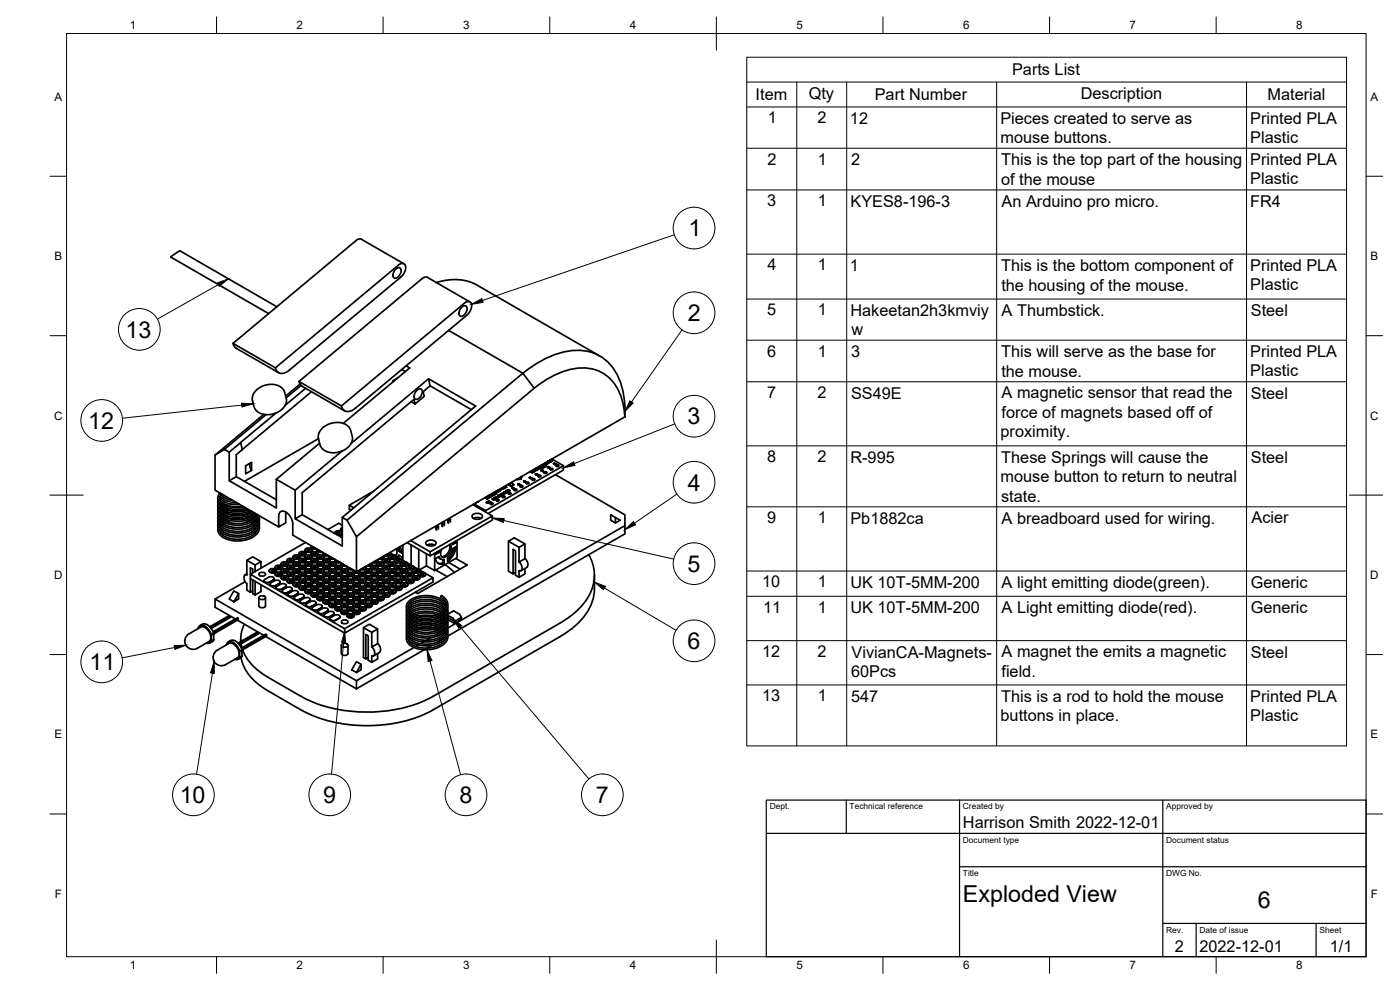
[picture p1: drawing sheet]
<svg xmlns="http://www.w3.org/2000/svg" width="420mm" height="297mm" viewBox="0 0 420 297" stroke-linecap="round" stroke-linejoin="round" font-family="sans-serif">
<defs><g id="words">
<g font-size="7">
<text x="206.6" y="70.9">1</text>
<text x="37.7" y="101.3">13</text>
<text x="206.4" y="96.4">2</text>
<text x="26.5" y="128.7">12</text>
<text x="206.3" y="127.3">3</text>
<text x="206.5" y="147.2">4</text>
<text x="206.3" y="171.6">5</text>
<text x="206.4" y="194.8">6</text>
<text x="26.9" y="201.1">11</text>
<text x="53.9" y="241">10</text>
<text x="97" y="241">9</text>
<text x="137.9" y="241">8</text>
<text x="178.8" y="241">7</text>
<text x="289" y="270.6">Exploded View</text>
<text x="377.5" y="272.3">6</text>
</g>
<g font-size="4.9">
<text x="303.7" y="22.6">Parts List</text>
<text x="242.7" y="29.6">Qty</text>
<text x="324.4" y="29.6">Description</text>
<text x="226.8" y="30.1">Item</text>
<text x="262.5" y="30.1">Part Number</text>
<text x="380.4" y="30.1">Material</text>
<text x="230.4" y="37">1</text>
<text x="245.3" y="37">2</text>
<text x="255.1" y="37.1">12</text>
<text x="300.2" y="37.1">Pieces created to serve as</text>
<text x="375.2" y="37.1">Printed PLA</text>
<text x="300.3" y="42.9">mouse buttons.</text>
<text x="375.2" y="42.9">Plastic</text>
<text x="230.3" y="49.4">2</text>
<text x="245.4" y="49.4">1</text>
<text x="255.5" y="49.5">2</text>
<text x="300.5" y="49.5">This is the top part of the housing</text>
<text x="375.2" y="49.5">Printed PLA</text>
<text x="300.4" y="55.4">of the mouse</text>
<text x="375.2" y="55.3">Plastic</text>
<text x="230.3" y="61.9">3</text>
<text x="245.4" y="61.9">1</text>
<text x="255.2" y="62">KYES8-196-3</text>
<text x="300.6" y="62">An Arduino pro micro.</text>
<text x="375.2" y="62">FR4</text>
<text x="230.3" y="81.2">4</text>
<text x="245.4" y="81.2">1</text>
<text x="255.1" y="81.3">1</text>
<text x="300.5" y="81.3">This is the bottom component of</text>
<text x="375.2" y="81.2">Printed PLA</text>
<text x="300.5" y="87.2">the housing of the mouse.</text>
<text x="375.2" y="87.1">Plastic</text>
<text x="230.3" y="94.6">5</text>
<text x="245.4" y="94.6">1</text>
<text x="255.2" y="94.7">Hakeetan2h3kmviy</text>
<text x="300.6" y="94.7">A Thumbstick.</text>
<text x="375.4" y="94.8">Steel</text>
<text x="255.6" y="100.6">w</text>
<text x="230.3" y="107">6</text>
<text x="245.4" y="107">1</text>
<text x="255.4" y="107.1">3</text>
<text x="300.5" y="107.1">This will serve as the base for</text>
<text x="375.2" y="107.1">Printed PLA</text>
<text x="300.5" y="113">the mouse.</text>
<text x="375.2" y="112.9">Plastic</text>
<text x="230.3" y="119.4">7</text>
<text x="245.3" y="119.5">2</text>
<text x="255.4" y="119.6">SS49E</text>
<text x="300.6" y="119.5">A magnetic sensor that read the</text>
<text x="375.4" y="119.6">Steel</text>
<text x="300.6" y="125.4">force of magnets based off of</text>
<text x="300.3" y="131.3">proximity.</text>
<text x="230.3" y="138.7">8</text>
<text x="245.3" y="138.7">2</text>
<text x="255.2" y="138.8">R-995</text>
<text x="300.5" y="138.8">These Springs will cause the</text>
<text x="375.4" y="138.8">Steel</text>
<text x="300.3" y="144.7">mouse button to return to neutral</text>
<text x="300.5" y="150.5">state.</text>
<text x="230.3" y="157">9</text>
<text x="245.4" y="157">1</text>
<text x="255.2" y="157.1">Pb1882ca</text>
<text x="300.6" y="157.1">A breadboard used for wiring.</text>
<text x="375.6" y="157.1">Acier</text>
<text x="228.7" y="176.2">10</text>
<text x="245.4" y="176.2">1</text>
<text x="255.2" y="176.3">UK 10T-5MM-200</text>
<text x="300.6" y="176.4">A light emitting diode(green).</text>
<text x="375.3" y="176.4">Generic</text>
<text x="229.1" y="183.8">11</text>
<text x="245.4" y="183.8">1</text>
<text x="255.2" y="183.9">UK 10T-5MM-200</text>
<text x="300.6" y="184">A Light emitting diode(red).</text>
<text x="375.3" y="184">Generic</text>
<text x="228.7" y="197.1">12</text>
<text x="245.3" y="197.1">2</text>
<text x="255.6" y="197.3">VivianCA-Magnets-</text>
<text x="300.6" y="197.2">A magnet the emits a magnetic</text>
<text x="375.4" y="197.3">Steel</text>
<text x="255.4" y="203.1">60Pcs</text>
<text x="300.6" y="203.1">field.</text>
<text x="228.7" y="210.4">13</text>
<text x="245.4" y="210.4">1</text>
<text x="255.4" y="210.5">547</text>
<text x="300.5" y="210.5">This is a rod to hold the mouse</text>
<text x="375.2" y="210.5">Printed PLA</text>
<text x="300.3" y="216.4">buttons in place.</text>
<text x="375.2" y="216.4">Plastic</text>
<text x="289" y="248.5">Harrison Smith 2022-12-01</text>
<text x="352.6" y="285.7">2</text>
<text x="360" y="285.5">2022-12-01</text>
<text x="399.1" y="285.7">1/1</text>
</g>
<g font-size="3.5">
<text x="39" y="8.8">1</text>
<text x="89" y="8.8">2</text>
<text x="139" y="8.8">3</text>
<text x="189" y="8.8">4</text>
<text x="239" y="8.8">5</text>
<text x="289" y="8.8">6</text>
<text x="339" y="8.8">7</text>
<text x="389" y="8.8">8</text>
<text x="16.3" y="30.2">A</text>
<text x="411.3" y="30.2">A</text>
<text x="16.3" y="78">B</text>
<text x="411.3" y="78">B</text>
<text x="16.2" y="125.9">C</text>
<text x="411.2" y="125.9">C</text>
<text x="16.2" y="173.7">D</text>
<text x="411.2" y="173.7">D</text>
<text x="16.3" y="221.6">E</text>
<text x="411.3" y="221.6">E</text>
<text x="16.4" y="269.4">F</text>
<text x="411.4" y="269.4">F</text>
<text x="39" y="290.8">1</text>
<text x="89" y="290.8">2</text>
<text x="139" y="290.8">3</text>
<text x="189" y="290.8">4</text>
<text x="239" y="290.8">5</text>
<text x="289" y="290.8">6</text>
<text x="339" y="290.8">7</text>
<text x="389" y="290.8">8</text>
</g>
<g font-size="2.5">
<text x="231" y="242.9">Dept.</text>
<text x="255" y="242.9">Technical reference</text>
<text x="289" y="242.9">Created by</text>
<text x="350" y="242.9">Approved by</text>
<text x="289" y="252.8">Document type</text>
<text x="350" y="252.8">Document status</text>
<text x="289" y="262.9">Title</text>
<text x="350" y="262.9">DWG No.</text>
<text x="350" y="279.9">Rev.</text>
<text x="360" y="279.9">Date of issue</text>
<text x="396" y="279.9">Sheet</text>
</g>
</g></defs>
<!-- layer: Visible -->
<g fill="none" stroke="#000" stroke-width=".51">
<path d="M121.2 79.1l-12.7-7.3h-.9l-37.7 31.2M83.1 92l-29.1-16.7-2.7 1.8 29.3 17M118.8 80.8a.9 .9 0 0 1 1.5 0 2.28 2.28 0 0 1-1.9 2.7 1.51 1.51 0 0 1 0-2.3zM131 84.8a15.4 15.4 0 0 1 12.3 .8l36.7 21.2M134.6 99.1l22.3 12.9M138.6 92.2a.9 .9 0 0 1 1.5 0 2.28 2.28 0 0 1-1.9 2.7 1.51 1.51 0 0 1 0-2.3zM141 90.6l-12.7-7.4h-.9l-37.7 31.3M69.9 103l12.8 7.4M69.9 103l.5 1 .5 .5M70.9 104.5l12.7 7.3M76.9 117.1l1.6-1.1 2.1-.6h1.7l1.6 .5 .9 .7 .6 1 .6 2.3-.5 1.8-1.4 1.5-1.9 .9-2.2 .3-2.2-.5-1.2-1.1-.9-2.8 .2-1.5zM82.7 110.4l36.9-30.9a1.26 1.26 0 0 1 1.7-.3 1.26 1.26 0 0 1 .4 1.7l-.5 1.2-.8 1-33.5 27.9a2.48 2.48 0 0 1-4 0z"/>
<path d="M89.7 114.5l12.8 7.3M89.7 114.5l.5 1 .5 .4 12.7 7.4M90 115.3l-4.3 3.5M90.3 115.6l-4.4 3.8M91.7 116.5l-6.1 5.1M93.5 117.5l-20.8 17.4M119.2 113.5l-1.3 .7v.4M120.6 110.9l1 .6M121.9 109.8l1.1 .6-20 16.6M125.1 117.1a.9 .9 0 0 1 1.6 0 2.28 2.28 0 0 1-1.9 2.7 1.51 1.51 0 0 1 0-2.3zM128.6 113.7l14.1 8.1-40 33.4v8.6l-14.1-8.2 2.1-1.2 12 7M128.6 113.7l.5 2.1-2.1 1.7 .3 1.4-2.8 2.3-.3-1.4-33.5 28v6.6"/>
<path d="M128.6 113.7l-23.2 19.4M129.1 115.8l12.3 7.1M156.9 112a26.8 26.8 0 0 1 17-6.9 13.3 13.3 0 0 1 12.5 10.2l.8 3.1 .3 3.4M160.3 116.5a23 23 0 0 1 16.1-6 12.2 12.2 0 0 1 10.5 10.2l.6 4.3M67.4 134.8l-2.9 1.8v10.5l19.1 11M67.4 134.8l1.4 .9M68.8 135.7l3.4-2.9 .5 2.1-1.8 1.5v6.6l-2.1 1.2zM72.2 132.8h.1M73.7 139.7l1.8-1v2.4l-1.8 1.1zM75.2 138.9a2.09 2.09 0 0 0 .3 2.2M79.2 124.3l-14.7 12.3M79.8 124.4l-12.4 10.4"/>
<path d="M82.8 123.9l-10.6 8.9M95.6 131.6l-22.2 12.8M95.9 133l-13 10.8M96.6 128.6l1.3-1 1.7-.7 2-.1 1.9 .4 1.1 .8 .6 .9 .6 2.5-.4 1.6-1.4 1.6-2.2 1-2.3 .2-1.9-.5-1.3-1.3-.8-2.7 .2-1.3zM102.5 121.8l36.9-30.8a1.26 1.26 0 0 1 1.7-.4 1.26 1.26 0 0 1 .4 1.8l-.5 1.1-.8 1-33.5 28a2.48 2.48 0 0 1-4 0zM102.6 135.3l-14 11.8M123.4 120.5l1.1 .7M162.2 140l-.1 .1M162.2 139.7v.3M162.3 139.6l.5 .3 .7-.4v.3l-.8 .5 .1-.4M163.1 139.2l.5 .4M163.6 139.5l.4 .3-.6 .3 .6-.3"/>
<path d="M163.6 138.9l.5 .3 .6-.3-.6 .4-.6-.4M163.6 139.6h.1M163.6 139.6l.1 .1M163.7 139.7l-1.1 .7M163.7 139.7l-.2 .1M163.7 139.7h.1M163.7 139.7l-1.1 .8M163.7 139.9h.1M163.8 139.9h-.1M164.1 139.2v.1M164.3 138.9v.2M164.5 138.5h.1"/>
<path d="M164.4 138.4h.1M164.4 138.4l.1 .1M164.5 138.5l-.2 .4M164.5 138.9h-.2M164.5 138.9l-.2 .1M164.6 138.9h.1M164.6 138.8l.1 .1M164.6 138.3l-.1 .1M164.8 138.2h-.1M165 138.1h-.1M165.1 138l.1 .1M165.1 138.5l.1 .1"/>
<path d="M165.1 138h.1M165.2 138.1l-.7 .4M165.2 138.5l-.7 .4M165.3 138.5h-.1M165.3 137.9l.1 .1M165.4 138.3l-.2 .2M165.4 138.3l.1 .1M165.4 138l.4 .3-.6 .3-.1-.1M165.4 138l-.2 .1M165.4 138l.1 .2M165.4 138.3h.1M165.5 138.4l-.3 .1"/>
<path d="M165.5 138.2l.2 .1M165.6 137.7l3.5 2M165.8 138.2l-.6 .4M166.1 139.1l.6 .2M166.1 139.1l.4-.1 .3 .3-.4 .1 .3-.2zM166.2 139.1l.3 .1M166.2 139.1l.3 .1zM166.8 139.2l-.4 .2M167 139.5h.4l.4 .3-.6 .2-.3-.2zM169.1 139.7l-23.4 13.5-3.4-2M169.1 139.7v1.3l-22.6 13.1M187.5 121.8v3.3"/>
<path d="M187.5 125.1l-80.5 46.5M65.4 151.2v1l.6 1.2 1.3 1 1.3 .5 1.5 .3h2.1l2.1-.4 1.6-.7a.32 .32 0 0 1 .3-.2 .32 .32 0 0 1 .3 .3M65.4 150v1.1l.5 1 1.2 1 1.4 .6 1.4 .3h2.2l3.1-.7M65.4 152.4l.1 1.3 .8 1.2 1.2 .7 2.3 .7 2.1 .1 2.1-.3 1.8-.8 1.3-1M65.4 153.6l.1 1.4 1 1.2 1.4 .8 2.4 .6 2.2-.1 2.5-.6 1.7-1 .9-1.3M65.4 154.8l.2 1.5 1 1.2 1.8 .9 2.7 .4 2.7-.3 2-.8 1.4-1.1 .5-1 .2-.8M65.9 152l.3 .9 1 .8 2.7 1h1.8l2-.3 2.1-.8-.6-.3M65.9 154.4l.6 1.1 .9 .7 1.5 .6 1.8 .3 2.5-.2 1.8-.5 1.4-.9 .8-1.1M65.9 153.2l.2 .7 1 .9 1.4 .7 1.8 .4h1.6l2-.3 1.7-.7 1-.8M65.9 150.9l.3 .7 .7 .8 1.3 .6 1.3 .4 2.6 .1 2.6-.6M66 147.9l-.6 1v.9l.6 1.2 1 .8 1.6 .7 1.6 .3 1.9 .1 1.9-.4M66 158.1v.2"/>
<path d="M66 157v.1M66 155.8v.1M66 154.6v.2M66 153.4v.2M66 152.2v.2M66 151.1v.1M66.2 151.2l-.2 .2M66.2 152.4l-.2 .2M66.2 153.6l-.2 .1M66.2 154.8l-.2 .1M66.2 155.9l-.2 .2M66.2 157.1l-.2 .2"/>
<path d="M66.4 148.2l-.4 .7-.1 .9 .5 .9 .9 .8 2.7 .8 3.3-.1M66.6 157.4l-.3 .3M66.6 156.3l-.3 .2M66.6 155.1l-.3 .2M66.6 153.9l-.3 .3M66.6 152.7l-.3 .3M66.6 151.5l-.3 .3M66.8 148.4l-.9 .8M67 151.8l-.4 .3M67 153l-.4 .3M67 154.2l-.4 .2M67 155.3l-.4 .3"/>
<path d="M67 156.5l-.4 .3M67.3 148.7l-.9 .7-.4 .6M67.5 156.8l-.5 .3M67.5 155.6l-.5 .3M67.5 154.4l-.5 .4M67.5 153.3l-.5 .3M67.5 152.1l-.5 .3M67.9 149l-1.9 1.2M68.2 152.4l-.7 .3M68.2 153.6l-.7 .3M68.2 154.8l-.7 .3M68.2 155.9l-.7 .3"/>
<path d="M68.4 149.3l-1.2 .6-.9 .7M69.2 156.2l-1.1 .3M69.2 155l-1.1 .3M69.2 153.8l-1.1 .4M69.2 152.7l-1.1 .3M69.2 153.3l1.7-.2 2.5 .2M69.2 154.5l1.5-.2 2.7 .2M69.2 155.7l1.9-.2 2.3 .2M69.2 149.8l-1.6 .5-1 .6M69.9 150.2l-1.6 .3-1.3 .7M70.9 150.8l-2 .2-1.4 .5M70.9 143l12 6.9"/>
<path d="M71.8 151.3h-1.9l-1.8 .5M73.2 152.1l-2.3-.2-1.7 .3M73.4 156.2l1.1 .3M73.4 155l1.1 .3M73.4 153.8l1.1 .4M73.4 152.7l1.1 .3M74.4 153.6l.8 .3M74.4 154.8l.8 .3M74.4 155.9l.8 .4M75.2 156.8l.5 .3M75.2 155.6l.6 .3M75.2 154.4l.6 .4"/>
<path d="M75.8 154.2l.4 .2M75.8 155.3l.4 .3M75.8 156.5l.2 .2M75.9 157v-.4l-.1 .5M76.2 156.2l.3 .3M76.2 155.1l.3 .2M76.6 154.8l.2 .2M76.6 155.9l.2 .3M76.8 156.9l.2 .2M76.8 155.7l.2 .2M76.8 154.5l.2 .3M77.2 155.3v.1"/>
<path d="M77.2 156.5v.1M77.2 157.6l.1 .1M77.2 156.4l.1 .1M77.2 155.3h.1M77.3 158.7l-.7 1.3-1.1 .8-1.8 .7-2 .3-2.3-.2-1.9-.6-1.1-.8-.5-1.1M77.3 157.6l-.6 1.1-1.3 1-2 .7-2.1 .2-2-.2-1.8-.6-1.2-.9-.4-.9M77.3 156.4l-.5 1.1-1.4 1-1.8 .7-2 .3-2.3-.3-1.6-.5-1.3-.9-.5-1M77.3 155.2l-.5 1.1-1.3 1-1.9 .7-1.9 .3-2.2-.2-1.8-.5-1.4-1-.4-1M77.8 155.3l.1 .9-.3 .9-1.2 1.4-1.9 1-2.6 .4-2.7-.2-2.3-.9-1.3-1.3-.2-.8v-.8M77.8 156.5l-.1 1.4-1.1 1.6-2.3 1.2-2.6 .4-2.7-.2-2.2-1-1.2-1.1-.2-.7v-1M77.8 157.7l.1 .9-.3 .9-1.3 1.4-2.1 1-2.6 .4-2.6-.2-2.2-1-1.2-1.1-.2-.7v-1M82.9 143.8v8.6l-14.1-8.2"/>
<path d="M82.9 143.8l5.7 3.3M85.7 153.6v3.3l-2.1 1.2v-3.3a1.4 1.4 0 0 1 1-1.5 1.4 1.4 0 0 1 1.6 .7l.9 .9 .7 1.8 .1 3.9 19.1 11M88.6 147.1v8.5M100.4 159.9h.1M100.4 159.9l.1 .1a1.11 1.11 0 0 1 1-.8 1.11 1.11 0 0 1 1.1 .8l-.3 .4-1 .1M101.2 159.7l.5-.1 .3 .4-.6 .2-.4-.2zM102.6 159.9l-.4 .5-.8 .2M102.7 155.2l1.4 .9M102.7 157.6l-1-.6-3.3 1.9M102.7 158.3a.55 .55 0 0 0-.5 .6 .55 .55 0 0 0 .5 .5l-.5-.5M104.1 156.1l52.8-44.1 3.4 4.5-53.3 44.5zM104.8 151.6l1.4 .7"/>
<path d="M112.2 147.3l-7.4 4.3v1.2l.5 .3M130.8 158.1v.8M131 158.2v.8M131.6 157.9l-.6 .3-.2-.1 .6-.3 .2 .1v.8M132.6 157v.9M132.8 157.2v.8M133.4 156.9l-.6 .3-.2-.2 .6-.3 .2 .2v.8M134.4 156v.8M134.6 156.1v.9M135.2 155.8l-.6 .3-.2-.1 .6-.3 .2 .1v.8M141.8 154.5a2.07 2.07 0 0 1 3 .3 1.77 1.77 0 0 1-3 .5zM141.9 151.4l5.9 3.4v1.2l-18.7 10.8v-1.2l18.7-10.8"/>
<path d="M142.1 155.5a2.46 2.46 0 0 1 2.3 0M142.8 150.9h.1M143 150.8l-.2 .1M143 150.8h.1M143.3 150.6h.1M143.4 150.5l-.1 .1M145.6 149.3h.2M145.7 153.2v.4M145.7 149.3h-.1M145.8 149.3l-.1 .1M145.8 149.3l.2 .2M145.8 149.3l.2 .1"/>
<path d="M145.9 150.8l.8 .1M145.9 150.8l.4-.3 .4 .4zM146 149.4l.1 .2M146 149v.4M146.3 150.5l.7 .3M146.3 150.5l.4 .1 .1 .2 .1-.2M146.3 150.5h.4l.1-.3 .1 .3h.4l-.4 .1M146.4 150.6l-.2 .1M146.6 148.7l.2 .1M146.6 149.1l.3 .2-.7 .5-.6-.5 .6 .4M146.6 149.1l.2 .1M146.7 150.3v.2"/>
<path d="M146.7 148.7l-.1 .4M146.8 148.8h-.1M146.8 148.8l.2 .1M146.9 149.3l-.7 .5M147 148.5h.1M147 148.5v.4M147 148.7l.1 .3M147.2 150.9h.5l.3 .3-.6 .2-.3-.2zM147.3 150.5l-.4 .1M147.6 148.2v.3M147.6 148.5l.3 .3-.7 .4-.6-.4 .6 .3M147.6 148.1l.5 .3"/>
<path d="M147.6 148.5l.2 .1M147.7 149.7l.6 .3M147.7 149.7l.4-.2 .5 .3h-.5l.1 .2zM147.8 148l.1 .1M147.9 148.1l.2 .3M147.9 148.1l-.2-.1 .4 .2M147.9 148.1h.1M147.9 148.7l-.7 .5M148 148.2v.2M148.1 148.2l-.1 .2M148.1 149.5l.7 .2M148.1 149.5l.4-.1 .1-.2 .1 .2 .4 .1h-.4v.3l-.2-.3z"/>
<path d="M148.1 149.7h-.3M148.3 149.7h-.1M148.4 147.8l-.5 .3 .2 .1M148.4 147.8l.1 .1M148.4 147.7v.1M148.4 147.9h-.1M148.4 147.8l.2 .1M148.5 149.3v.1M148.5 148.1h.1M148.5 148v.1M148.6 147.9h.1M148.6 148.1l.2 .1-.5 .3-.6-.3 .6 .3 .5-.3"/>
<path d="M148.6 148v.1M148.6 147.9v.1M148.6 149.8l-.5 .1M148.7 147.5l.5 .2M148.8 149.1h.1M148.8 149.1l.6 .2M148.8 149.1v.1M148.9 149.3h.1M148.9 149.2l.5 .1zM149 149.9l.5-.1 .3 .4-.6 .1-.3-.1zM149.1 147.6h.3M149.1 149.5h-.4"/>
<path d="M149.2 147.7h.1M149.3 147.6h-.2M149.4 148.8l.3 .2 .5-.2M149.5 147.1v.4l-.2-.3M149.8 148.8h.2M149.8 148.5l.7 .2M149.8 147.3v.1M149.8 148.5h.7l-.3-.3 .6 .4-.7-.1 .2 .3zM149.9 148.6l-.4 .2M149.9 148.6l-.5 .3 .5 .1 .3-.2h-.4h.2M149.9 148.6l-.4 .3 .5-.1M150 147.3l-.7 .4"/>
<path d="M150 147.3h.1M150.1 147.3h-.1M150.1 148.5l.7 .1M150.2 148.3l.3 .2M150.4 148.2l.5 .3 .3-.3M150.4 148.2l.5-.2 .3 .3-.3 .2zM150.6 148.2l.4 .1M150.8 148.9l.5-.1 .3 .3-.6 .2-.3-.2zM151.2 147.7l.4-.1-.2 .1v.2h.3l-.1-.1 .2-.2 .2 .2-.4 .2zM151.4 146.4l-.1 .1M151.6 147.8h.2M151.7 147.4l.6 .3"/>
<path d="M151.7 147.4l.6 .1-.2-.3 .5 .3h-.7l.3 .2zM151.7 147.6l-.4 .2M151.8 145.7v.5l-2.3 1.3M151.8 146l.2 .1M151.8 146l.1 .2M151.9 146h-.1M151.9 147.5h.7M152 147.3l.3 .2M152 146.1h.1M152 147.8l-.4 .2-.4-.2M152 146.2l-.8 .3M152.2 147.1l.5 .3 .3-.2"/>
<path d="M152.2 147.1l.4-.2 .4 .3-.3 .2zM152.4 147.1l.3 .2v-.2h-.3l.5 .1M152.6 145.2l.2 .1M152.6 147.8h.5l.3 .3-.6 .2-.3-.2zM152.8 145.4l-.1 .1M152.8 145.4l.6 .4M152.8 145.1l-.1 .3M153 147.2h.1M153.1 145.1l.3 .7M153.4 145.8v.1M153.6 146.4v.1M153.6 146.3l.3-.1 .2 .3h.2l-.3 .2-.1-.4z"/>
<path d="M153.6 144.6l.1 .5 .4 .3M153.7 144.8l.4 .6M153.9 146.4l-.3 .1M154.1 146.4v.1M154.1 145.4h.1M154.2 145.4l-.8 .5-.7-.4M154.2 145.4l-.8 .4M154.3 146.5l-.3 .2-.1-.2M154.4 146.8l.4-.1 .4 .3-.6 .2-.3-.2zM155 143.8l-.1 .1M155.1 143.8h.2M155.3 143.8l.1-.1 .1 .1"/>
<path d="M155.3 143.8h.3M155.4 145.3v.1M155.4 145.3l.7 .2-.4 .1 .3-.2zM155.4 145.4h.6M155.8 145.3h.1M156.1 145.4l-.4 .1M156.2 145.8l.4-.1 .4 .3-.6 .2-.3-.2zM156.4 143.1l.1 .1M156.5 143l-.1 .8h-.9M156.5 143.2l-.1 .1M157.1 144.3l.2 .3 .4-.1M157.3 144.4l.2 .1"/>
<path d="M157.6 144.5h.1M157.6 144.5l-.5-.2 .2 .3 .4-.1M157.7 144.4l-.1 .1M158 144.7l.4-.1 .4 .4-.6 .2-.3-.2zM158.8 143.3l.6 .2M158.8 143.3l.3-.1-.1 .1 .5 .2-.3 .1 .2-.2zM159.2 143.2l-.2 .1M159.5 143.4l-.3 .2M159.7 141.8v.1M159.8 143.7l.4-.1 .4 .3-.6 .2-.3-.2zM160.1 141.1l-.3 .7M160.4 140.7v.4"/>
<path d="M160.4 141.1v.3M160.4 141.4l-.7 .5-.6-.4M160.4 141.4l-.7 .4-.6-.3M160.7 142.3l.3 .2 .4-.1M160.7 142.2l.3-.1-.2 .2 .6 .1-.4 .1zM160.9 141l-.5 .3M160.9 140.4l.1 .7zM161 142.2l-.2 .1M161 142.4h.2M161 141.1v.1M161 142.2h.1M161.2 140.3l.1 .4h.3"/>
<path d="M161.2 140.4l.5 .3-.7 .4M161.3 140.7h.1M161.6 142.6h.4l.4 .3-.6 .2-.3-.2zM161.7 140.7l-.9 .4h.2M162 140.2l-.2 .2 .5 .3 .6-.3-.6 .3-.5-.3M162 140.1l.1 .1M162.1 140.1v.1M162.1 140.2l-.1 .1M162.1 140.1l.6 .2M162.1 140.1h.1M162.2 140.3h.1M162.2 140.2v.1"/>
<path d="M162.4 140.1h-.2M162.4 141.2h.3l.3 .3-.3-.3zM162.4 141.2l.4-.2 .2 .5M162.5 140.4l.1 .2M162.6 140.4l.1-.1zM162.6 140.4v.2M162.6 140.4h.1M163.1 141.4l-.1 .1M163.4 141.6l.4-.1 .4 .4-.6 .1-.3-.1zM164.3 140.2l.2 .1M164.4 140.2h.2M164.7 140.2l-.4-.1 .2 .2"/>
<path d="M164.7 140.2l.3 .2-.5-.1M164.7 140.2h.1M165 140.3h-.5M165 140.3h.1M165.2 140.6l.4-.1 .4 .3-.6 .2-.3-.2zM166.7 142.4l20.8 12.1v5.7l-53.1 30.6M183.3 154.5l2.8 1.6-1.4 .8-1.4-.8zM184.7 155.3v1.6M187.5 157.7l-53.1 30.7M64.5 179.7v2.5l6.1 3.5M71.6 178.1l-1.4 2.5-1.4-.9 1.4-2.4 1.4 .8v1.6l-1.4 .9M73.5 174.5l-9 5.2 42.5 24.5 17.2-9.9"/>
<path d="M74.1 168.1l2.5 1.4 1.7-1M74.1 175.1v2l1 .6M74.1 172.2l-.6 .3M74.1 172.5l-.2-.1a1.18 1.18 0 0 0-.4 2l.6 .7M75.1 173.6l28.3 16.4 26.5-15.4v-1.3l-26.5 15.3M75.1 173.6v-1.3l28.3 16.3v1.4M75.1 173.6v4.1M75.8 174v4.1l.8 .4M75.8 177.3l-.7 .4M76.6 169.5v2M76.6 174.4v4.1M77.7 179.3v2.5a1.16 1.16 0 0 0 2 0v-2.5"/>
<path d="M77.8 179.1l.5-.3h.8l.6 .5a1.16 1.16 0 0 1-2 0zM77.8 172.1l.5-.3h.8l.6 .5a1.16 1.16 0 0 1-2 0zM78.3 168.5l-2.5-1.4-1.7 1v4.4M78.3 168.5v2M78.3 175.5v2l-1.7 1M79.2 174.2a1.2 1.2 0 0 0 1.8 .5M80.6 173.2l-1.1 .6-.3 .4 .7 .6 1.1-.2M80.6 173.2l1.1-.1 .6 .5-1.4 1.1M80.8 171.2v.1M80.9 171l1-.4a.8 .8 0 0 1 1 .9l-1 .4a.8 .8 0 0 1-1-.9zM81.3 174.9a2.24 2.24 0 0 1 2.5-.7l.2 .7-1.3 .8a1.22 1.22 0 0 1-1.7-.4M81.3 174.8l-.3 .5 .3 .4 .8 .1 .7-.1"/>
<path d="M81.5 171h.5l.3 .3-.6 .2-.3-.2zM82.3 173.7l-.3 .4M82.5 170.2v.1M82.5 172.3h.1M82.6 170.2a1.24 1.24 0 0 0 2.2 0M82.7 172l1-.4a.8 .8 0 0 1 1 .9l-1 .4a.8 .8 0 0 1-1-.9zM82.7 170l1-.4a.8 .8 0 0 1 1 .8l-1 .4a.8 .8 0 0 1-1-.8zM82.8 176.3h.1M82.9 176.1l.2-.2a2.24 2.24 0 0 1 2.5-.6l.3 .4a2.37 2.37 0 0 1-2 1.2l-.8-.2zM83 171.2a1.21 1.21 0 0 1-1.1 .8 1.21 1.21 0 0 1-1.1-.7M83.3 172.1l.5-.1 .3 .3-.6 .2-.3-.2zM83.3 170l.5-.1 .3 .4-.6 .2-.3-.2z"/>
<path d="M84.1 174.7h.1M84.1 174.7l-.3 .4M84.3 169.2a1.25 1.25 0 0 0 2.2 0M84.3 171.2v.1M84.3 173.3v.1M84.4 173.4a1.24 1.24 0 0 0 2.2 0M84.4 168.9l1-.4a.8 .8 0 0 1 1 .9l-1 .4a.8 .8 0 0 1-1-.9zM84.5 173.1l1-.4a.8 .8 0 0 1 1 .9l-1 .4a.8 .8 0 0 1-1-.9zM84.5 171l1-.4a.8 .8 0 0 1 1 .9l-1 .4a.8 .8 0 0 1-1-.9zM84.6 177.3v.1M84.7 177.1l.2-.2a2.24 2.24 0 0 1 2.5-.6l.3 .4a2.3 2.3 0 0 1-1.7 1.2l-1.1-.2zM84.8 172.3a1.21 1.21 0 0 1-1.1 .7 1.21 1.21 0 0 1-1.1-.7"/>
<path d="M84.8 170.2v.1M85.1 169l.5-.1 .3 .4-.6 .2-.3-.2zM85.1 173.1l.5-.1 .3 .4-.6 .2-.3-.2zM85.1 171h.5l.3 .3-.6 .2-.3-.2zM85.9 175.7h.1M85.9 175.7l-.3 .4-1.6 .8-.9-.2-.3-.4M86.1 168.2a1.23 1.23 0 0 0 1.1 .6 1.23 1.23 0 0 0 1.1-.6M86.1 172.3a1.23 1.23 0 0 0 1.1 .7 1.23 1.23 0 0 0 1.1-.7M86.1 170.2v.1M86.1 170.3a1.24 1.24 0 0 0 2.2 0M86.1 174.4h.1M86.2 174.4a1.24 1.24 0 0 0 2.1 0"/>
<path d="M86.2 167.9l1-.4a.8 .8 0 0 1 1 .9l-1 .4a.8 .8 0 0 1-1-.9zM86.2 172l1-.4a.8 .8 0 0 1 1 .9l-1 .4a.8 .8 0 0 1-1-.9zM86.2 170l1-.4a.8 .8 0 0 1 1 .9l-1 .4a.8 .8 0 0 1-1-.9zM86.2 174.1l1.1-.4a.8 .8 0 0 1 1 .9l-1 .4a.8 .8 0 0 1-1.1-.9zM86.6 171.2a1.21 1.21 0 0 1-1.1 .8 1.21 1.21 0 0 1-1.1-.7M86.9 167.9h.5l.3 .3-.6 .2-.3-.2zM86.9 172.1l.5-.1 .3 .3-.6 .2-.3-.2zM86.9 170l.5-.1 .3 .4-.6 .2-.3-.2zM86.9 174.1h.5l.3 .3-.6 .2-.3-.2zM87.4 177.2l-1.6 .7-.9-.1-.3-.4M87.7 176.7l-.3 .5M87.9 167.1a1.23 1.23 0 0 0 1.1 .7 1.23 1.23 0 0 0 1.1-.7"/>
<path d="M87.9 169.2a1.24 1.24 0 0 0 2.2 0M87.9 173.4a1.25 1.25 0 0 0 2.2 0M87.9 171.3h.1M87.9 175.4h.1M87.9 171.3a1.24 1.24 0 0 0 2.2 0M88 175.4a1.24 1.24 0 0 0 2.1 0M88 168.9l1-.4a.8 .8 0 0 1 1 .9l-1 .4a.8 .8 0 0 1-1-.9zM88 166.9l1-.4a.8 .8 0 0 1 1 .9l-1 .4a.8 .8 0 0 1-1-.9zM88 171l1-.4a.8 .8 0 0 1 1 .9l-1 .4a.8 .8 0 0 1-1-.9zM88 173.1l1-.4a.8 .8 0 0 1 1 .9l-1 .4a.8 .8 0 0 1-1-.9zM88 175.1l1.1-.4a.8 .8 0 0 1 1 .9l-1 .4a.8 .8 0 0 1-1.1-.9zM88.3 170.2v.1"/>
<path d="M88.3 174.4h.1M88.7 169l.4-.1 .4 .4-.6 .2-.4-.2zM88.7 166.9l.4-.1 .4 .4-.6 .2-.4-.2zM88.7 171.1l.5-.1 .3 .3-.6 .2-.3-.2zM88.7 173.1l.5-.1 .3 .4-.6 .2-.3-.2zM88.7 175.2l.5-.1 .3 .4-.6 .2-.3-.2zM89.2 178.2l-1.1 .6M89.2 178.2l.2-.7-.5-.3a2.54 2.54 0 0 0-2.4 .9v.5l.6 .3 1.1-.1a1.13 1.13 0 0 1-1.8-.4M89.5 177.8l-.3 .4M89.7 168.2a1.23 1.23 0 0 0 1.1 .6 1.23 1.23 0 0 0 1.1-.6M89.7 166.1h.1M89.7 170.2v.1"/>
<path d="M89.7 166.1a1.24 1.24 0 0 0 2.2 0M89.7 170.3a1.24 1.24 0 0 0 2.2 0M89.7 172.3h.1M89.7 174.4h.1M89.7 174.4a1.24 1.24 0 0 0 2.2 0M89.7 172.3a1.24 1.24 0 0 0 2.2 0M89.7 176.4v.1M89.8 176.5a1.24 1.24 0 0 0 2.1 0M89.8 165.8l1-.4a.8 .8 0 0 1 1 .9l-1 .4a.8 .8 0 0 1-1-.9zM89.8 167.9l1-.4a.8 .8 0 0 1 1 .9l-1 .4a.8 .8 0 0 1-1-.9zM89.8 170l1-.4a.8 .8 0 0 1 1 .9l-1 .4a.8 .8 0 0 1-1-.9zM89.8 174.1l1-.4a.8 .8 0 0 1 1 .9l-1 .4a.8 .8 0 0 1-1-.9z"/>
<path d="M89.8 172.1l1-.5a.8 .8 0 0 1 1 .9l-1 .4a.8 .8 0 0 1-1-.8zM89.8 176.2l1.1-.4a.8 .8 0 0 1 1 .9l-1 .4a.8 .8 0 0 1-1.1-.9zM90.1 171.3h.1M90.1 175.4h.1M90.4 165.9l.5-.1 .4 .4-.6 .2-.4-.2zM90.5 167.9h.4l.4 .3-.6 .2-.4-.2zM90.5 170l.4-.1 .4 .4-.6 .2-.4-.2zM90.5 174.1h.5l.3 .3-.6 .2-.3-.2zM90.5 172.1l.5-.1 .3 .4-.6 .2-.3-.2zM90.5 176.2l.5-.1 .3 .4-.6 .2-.3-.2zM91 179.2l-1.1 .7M91 179.2l.2-.6-.5-.3a2.57 2.57 0 0 0-2.4 .9v.4l.6 .3 1.1-.1a1.13 1.13 0 0 1-1.8-.4"/>
<path d="M91.3 178.8l-.3 .4M91.5 165.1h.1M91.5 167.1v.1M91.5 169.2a1.25 1.25 0 0 0 2.2 0M91.5 171.3h.1M91.5 165.1a1.24 1.24 0 0 0 2.2 0M91.5 167.1a1.24 1.24 0 0 0 2.2 0M91.5 173.4a1.25 1.25 0 0 0 2.2 0M91.5 177.5a1.23 1.23 0 0 0 1.1 .6 1.23 1.23 0 0 0 1.1-.6M91.5 175.4h.1M91.5 171.3a1.24 1.24 0 0 0 2.2 0M91.5 175.4a1.24 1.24 0 0 0 2.2 0"/>
<path d="M91.6 164.8l1-.4a.8 .8 0 0 1 1 .9l-1 .4a.8 .8 0 0 1-1-.9zM91.6 166.9l1-.4a.8 .8 0 0 1 1 .9l-1 .4a.8 .8 0 0 1-1-.9zM91.6 168.9l1-.4a.8 .8 0 0 1 1 .9l-1 .4a.8 .8 0 0 1-1-.9zM91.6 171l1-.4a.8 .8 0 0 1 1 .9l-1 .4a.8 .8 0 0 1-1-.9zM91.6 173.1l1-.4a.8 .8 0 0 1 1 .9l-1 .4a.8 .8 0 0 1-1-.9zM91.6 177.2l1-.4a.8 .8 0 0 1 1 .9l-1 .4a.8 .8 0 0 1-1-.9zM91.6 175.1l1-.4a.8 .8 0 0 1 1 .9l-1 .4a.8 .8 0 0 1-1-.9zM91.7 162.8l-16.6 9.5v-1.9l.7 .4v1.1M91.9 166.1h.1M91.9 170.2v.1M91.9 172.3h.1M91.9 174.4h.1"/>
<path d="M91.9 176.4v.1M92.2 164.9l.5-.1 .4 .3-.6 .2-.4-.2zM92.2 166.9h.5l.4 .3-.6 .2-.4-.2zM92.3 169l.4-.1 .4 .4-.6 .2-.4-.2zM92.3 171.1l.4-.1 .4 .3-.6 .2-.4-.2zM92.3 173.1h.5l.3 .3-.6 .2-.3-.2zM92.3 177.3l.5-.1 .3 .3-.6 .2-.3-.2zM92.3 175.2l.5-.1 .3 .4-.6 .2-.3-.2zM93.1 179.9l-.3 .4M93.3 164a1.22 1.22 0 0 0 1.6 .6M93.3 166.1h.1M93.3 168.2h.1"/>
<path d="M93.3 170.2v.1M93.3 172.3h.1M93.3 174.4h.1M93.3 166.1a1.24 1.24 0 0 0 2.2 0M93.3 178.5a1.23 1.23 0 0 0 1.1 .7 1.23 1.23 0 0 0 1.1-.7M93.3 176.4v.1M93.3 172.3a1.24 1.24 0 0 0 2.2 0M93.3 170.3a1.24 1.24 0 0 0 2.2 0M93.3 174.4a1.24 1.24 0 0 0 2.2 0M93.3 176.5a1.24 1.24 0 0 0 2.2 0M93.4 167.9l1-.4a.8 .8 0 0 1 1 .9l-1 .4a.8 .8 0 0 1-1-.9zM93.4 165.8l1-.4a.8 .8 0 0 1 1 .9l-1 .4a.8 .8 0 0 1-1-.9z"/>
<path d="M93.4 163.7a.91 .91 0 0 0 .4 1 .91 .91 0 0 0 1.1-.1M93.4 172.1l1-.5a.8 .8 0 0 1 1 .9l-1 .4a.8 .8 0 0 1-1-.8zM93.4 170l1-.4a.8 .8 0 0 1 1 .9l-1 .4a.8 .8 0 0 1-1-.9zM93.4 174.1l1-.4a.8 .8 0 0 1 1 .9l-1 .4a.8 .8 0 0 1-1-.9zM93.4 178.3l1-.5a.8 .8 0 0 1 1 .9l-1 .4a.8 .8 0 0 1-1-.8zM93.4 176.2l1-.4a.8 .8 0 0 1 1 .9l-1 .4a.8 .8 0 0 1-1-.9zM93.7 167.1v.1M93.7 171.3h.1M93.7 175.4h.1M93.9 164l.5 .3M94 167.9h.5l.4 .3-.6 .2-.4-.2zM94 165.9l.5-.1 .4 .4-.6 .2-.4-.2z"/>
<path d="M94.1 172.1l.4-.1 .4 .4-.6 .2-.4-.2zM94.1 170l.4-.1 .4 .4-.6 .2-.4-.2zM94.1 174.2l.4-.1 .4 .3-.6 .2-.4-.2zM94.1 178.3l.5-.1 .3 .4-.6 .2-.3-.2zM94.1 176.2l.5-.1 .3 .4-.6 .2-.3-.2zM95.1 165.1a1.25 1.25 0 0 0 1.6 .6M95.1 167.1v.1M95.1 169.2h.1M95.1 171.3h.1M95.1 171.3a1.24 1.24 0 0 0 2.2 0M95.1 167.2a1.24 1.24 0 0 0 2.2 0M95.1 169.2a1.24 1.24 0 0 0 2.2 0"/>
<path d="M95.1 173.3a1.23 1.23 0 0 0 1.1 .7 1.23 1.23 0 0 0 1.1-.7M95.1 175.4h.1M95.1 175.4a1.24 1.24 0 0 0 2.2 0M95.1 177.5a1.23 1.23 0 0 0 1.1 .6 1.23 1.23 0 0 0 1.1-.6M95.1 179.6a1.25 1.25 0 0 0 2.2 0M95.2 171l1-.4a.8 .8 0 0 1 1 .9l-1 .4a.8 .8 0 0 1-1-.9zM95.2 166.9l1-.4a.8 .8 0 0 1 1 .9l-1 .4a.8 .8 0 0 1-1-.9zM95.2 168.9l1-.4a.8 .8 0 0 1 1 .9l-1 .4a.8 .8 0 0 1-1-.9zM95.2 164.8a.91 .91 0 0 0 .4 .9 .91 .91 0 0 0 1.1-.1M95.2 175.1l1-.4a.8 .8 0 0 1 1 .9l-1 .4a.8 .8 0 0 1-1-.9zM95.2 173.1l1-.4a.8 .8 0 0 1 1 .9l-1 .4a.8 .8 0 0 1-1-.9zM95.2 177.2l1-.4a.8 .8 0 0 1 1 .9l-1 .4a.8 .8 0 0 1-1-.9z"/>
<path d="M95.2 179.3l1-.4a.8 .8 0 0 1 1 .9l-1 .4a.8 .8 0 0 1-1-.9zM95.5 168.2a1.21 1.21 0 0 1-1.1 .7 1.21 1.21 0 0 1-1.1-.7M95.5 166.1h.1M95.5 170.2v.1M95.5 172.3h.1M95.5 174.4h.1M95.5 176.4v.1M95.7 165l.5 .3M95.8 171.1l.5-.1 .4 .3-.6 .2-.4-.2zM95.8 166.9h.5l.4 .3-.6 .2-.4-.2zM95.8 169l.5-.1 .4 .4-.6 .2-.4-.2zM95.9 175.2l.4-.1 .4 .4-.6 .2-.4-.2z"/>
<path d="M95.9 173.1h.4l.4 .3-.6 .2-.4-.2zM95.9 177.3l.5-.1 .3 .3-.6 .2-.3-.2zM95.9 179.3h.5l.3 .3-.6 .2-.3-.2zM96.9 166.1h.1M96.9 168.2h.1M96.9 168.2a1.24 1.24 0 0 0 2.2 0M96.9 166.1l.5 .6h1.1M96.9 170.2v.1M96.9 172.3h.1M96.9 170.3a1.24 1.24 0 0 0 2.2 0M96.9 172.3a1.24 1.24 0 0 0 2.2 0M96.9 174.4a1.23 1.23 0 0 0 1.1 .7 1.23 1.23 0 0 0 1.1-.7"/>
<path d="M96.9 178.5a1.23 1.23 0 0 0 1.1 .7 1.23 1.23 0 0 0 1.1-.7M96.9 176.4v.1M96.9 176.5a1.24 1.24 0 0 0 2.2 0M97 167.9l1-.4a.8 .8 0 0 1 1 .9l-1 .4a.8 .8 0 0 1-1-.9zM97 170l1-.4a.8 .8 0 0 1 1 .9l-1 .4a.8 .8 0 0 1-1-.9zM97 172.1l1-.5a.8 .8 0 0 1 1 .9l-1 .4a.8 .8 0 0 1-1-.8zM97 165.8a.91 .91 0 0 0 .4 .9 .91 .91 0 0 0 1.1 0M97 174.1l1-.4a.8 .8 0 0 1 1 .9l-1 .4a.8 .8 0 0 1-1-.9zM97 178.3l1-.5a.8 .8 0 0 1 1 .9l-1 .4a.8 .8 0 0 1-1-.8zM97 176.2l1-.4a.8 .8 0 0 1 1 .9l-1 .4a.8 .8 0 0 1-1-.9zM97.3 167.1v.1M97.3 171.3h.1"/>
<path d="M97.3 175.4h.1M97.5 166.1l.5 .3M97.6 168l.5-.1 .4 .3-.7 .2-.3-.2zM97.6 170l.5-.1 .4 .4-.6 .2-.4-.2zM97.6 172.1l.5-.1 .4 .4-.6 .2-.4-.2zM97.7 174.2l.4-.1 .4 .3-.6 .2-.4-.2zM97.7 178.3l.4-.1 .4 .4-.6 .2-.4-.2zM97.7 176.2l.4-.1 .4 .4-.6 .2-.4-.2zM98.7 169.2a1.23 1.23 0 0 0 1.1 .7 1.23 1.23 0 0 0 1.1-.7M98.7 167.1v.1M98.7 167.2l.5 .5h1.1M98.7 171.3h.1"/>
<path d="M98.7 173.3v.1M98.7 175.4v.1M98.7 179.6a1.25 1.25 0 0 0 2.2 0M98.7 177.5a1.23 1.23 0 0 0 1.1 .6 1.23 1.23 0 0 0 1.1-.6M98.7 171.3a1.24 1.24 0 0 0 2.2 0M98.7 175.4a1.24 1.24 0 0 0 2.2 0v.1M98.8 169l1-.4a.8 .8 0 0 1 1 .8l-1 .4a.8 .8 0 0 1-1-.8zM98.8 173.1l1-.4a.8 .8 0 0 1 1 .9l-1 .4a.8 .8 0 0 1-1-.9zM98.8 171l1-.4a.8 .8 0 0 1 1 .9l-1 .4a.8 .8 0 0 1-1-.9zM98.8 175.2l1-.4a.8 .8 0 0 1 1 .8l-1 .5a.8 .8 0 0 1-1-.9zM98.8 166.8a.91 .91 0 0 0 .4 1 .91 .91 0 0 0 1.1-.1M98.8 179.3l1-.4a.8 .8 0 0 1 1 .9l-1 .4a.8 .8 0 0 1-1-.9z"/>
<path d="M98.8 177.2l1-.4a.8 .8 0 0 1 1 .9l-1 .4a.8 .8 0 0 1-1-.9zM99.1 168.2h.1M99.1 170.2v.1M99.1 172.3h.1M99.1 176.4v.1M99.3 167.1l.5 .3M99.4 169l.5-.1 .4 .4-.7 .2-.3-.2zM99.4 173.1h.5l.4 .3-.6 .2-.4-.2zM99.4 171.1l.5-.1 .4 .3-.6 .2-.4-.2zM99.4 175.2l.5-.1 .4 .4-.6 .2-.4-.2zM99.5 179.3h.4l.4 .3-.6 .2-.4-.2zM99.5 177.3l.4-.1 .4 .3-.6 .2-.4-.2z"/>
<path d="M100.5 170.3a1.23 1.23 0 0 0 1.1 .6 1.23 1.23 0 0 0 1.1-.6M100.5 168.2h.1M100.5 172.3h.1M100.5 174.4a1.23 1.23 0 0 0 1.1 .7 1.23 1.23 0 0 0 1.1-.7M100.5 168.2l.5 .6h1.1M100.5 176.5h.1M100.5 172.3a1.24 1.24 0 0 0 2.2 0M100.5 178.5h.1M100.5 176.5a1.24 1.24 0 0 0 2.2 0M100.6 172.1l1-.5a.8 .8 0 0 1 1 .9l-1 .4a.8 .8 0 0 1-1-.8zM100.6 170l1-.4a.8 .8 0 0 1 1 .9l-1 .4a.8 .8 0 0 1-1-.9zM100.6 174.1l1-.4a.8 .8 0 0 1 1 .9l-1 .4a.8 .8 0 0 1-1-.9z"/>
<path d="M100.6 176.2l1-.4a.8 .8 0 0 1 1 .9l-1 .4a.8 .8 0 0 1-1-.9zM100.6 167.9a.91 .91 0 0 0 .4 .9 .91 .91 0 0 0 1.1-.1M100.6 178.3l1-.5a.8 .8 0 0 1 1 .9l-1 .4a.8 .8 0 0 1-1-.8zM100.9 173.3a1.21 1.21 0 0 1-1.1 .7 1.21 1.21 0 0 1-1.1-.6M100.9 171.3h.1M101.1 168.2l.5 .3M101.2 172.1l.5-.1 .3 .4-.6 .2-.3-.2zM101.2 170h.5l.3 .3-.6 .2-.3-.2zM101.2 174.2l.5-.1 .4 .3-.6 .2-.4-.2zM101.2 176.2h.5l.4 .3-.6 .2-.4-.2zM101.3 178.3l.4-.1 .4 .4-.6 .2-.4-.2zM102.2 160.9v.1"/>
<path d="M102.2 169.2a1.22 1.22 0 0 0 1.7 .6M102.3 173.3a1.23 1.23 0 0 0 1.1 .7 1.23 1.23 0 0 0 1.1-.7M102.3 171.3a1.25 1.25 0 0 0 2.2 0M102.3 179.6a1.25 1.25 0 0 0 2.2 0M102.3 175.5a1.25 1.25 0 0 0 2.2-.1v.1M102.3 177.5h.1M102.3 177.5a1.24 1.24 0 0 0 2.2 0M102.4 173.1l1-.4a.8 .8 0 0 1 1 .9l-1 .4a.8 .8 0 0 1-1-.9zM102.4 171l1-.4a.8 .8 0 0 1 1 .9l-1 .4a.8 .8 0 0 1-1-.9zM102.4 168.9a.91 .91 0 0 0 .4 1 .91 .91 0 0 0 1-.1M102.4 179.3l1-.4a.8 .8 0 0 1 1 .9l-1 .4a.8 .8 0 0 1-1-.9zM102.4 177.2l1-.4a.8 .8 0 0 1 1 .9l-1 .4a.8 .8 0 0 1-1-.9z"/>
<path d="M102.4 175.2l1-.4a.8 .8 0 0 1 1 .8l-1 .5a.8 .8 0 0 1-1-.9zM102.7 172.3h.1M102.7 176.5h.1M102.7 178.5a1.21 1.21 0 0 1-1.1 .7 1.21 1.21 0 0 1-1.1-.7M102.7 160.4l-.5 .6M102.8 169.2l.6 .3M103 173.1h.5l.3 .3-.6 .2-.3-.2zM103 171.1l.5-.1 .3 .3-.6 .3-.3-.3zM103 179.3h.5l.4 .3-.6 .2-.4-.2zM103 177.3l.5-.1 .4 .4-.6 .2-.4-.2zM103 175.2l.5-.1 .4 .4-.6 .2-.4-.2zM104 170.3a1.22 1.22 0 0 0 1.7 .5"/>
<path d="M104.1 174.4a1.23 1.23 0 0 0 1.1 .7 1.23 1.23 0 0 0 1.1-.7M104.1 172.3h.1M104.1 176.5h.1M104.1 176.5a1.24 1.24 0 0 0 2.2 0M104.1 172.3a1.24 1.24 0 0 0 2.2 0M104.1 178.5a1.23 1.23 0 0 0 1.1 .7 1.23 1.23 0 0 0 1.1-.7M104.2 176.2l1-.4a.8 .8 0 0 1 1 .9l-1 .4a.8 .8 0 0 1-1-.9zM104.2 174.1l1-.4a.8 .8 0 0 1 1 .9l-1 .4a.8 .8 0 0 1-1-.9zM104.2 172.1l1-.4a.8 .8 0 0 1 1 .9l-1 .4a.8 .8 0 0 1-1-.9zM104.2 169.9a.91 .91 0 0 0 .4 1 .91 .91 0 0 0 1-.1M104.2 178.3l1-.4a.8 .8 0 0 1 1 .9l-1 .4a.8 .8 0 0 1-1-.9zM104.5 177.5h.1"/>
<path d="M104.6 170.2l.6 .3M104.8 176.2h.5l.3 .3-.6 .2-.3-.2zM104.8 174.2l.5-.1 .3 .3-.6 .2-.3-.2zM104.8 172.1l.5-.1 .3 .4-.6 .2-.3-.2zM104.8 178.3l.5-.1 .4 .4-.6 .2-.4-.2zM105.8 171.3a1.25 1.25 0 0 0 2.2 0M105.8 173.4h.1M105.9 175.5a1.25 1.25 0 0 0 2.2-.1v.1M105.9 177.5h.1M105.9 173.4a1.24 1.24 0 0 0 2.1 0M105.9 177.5a1.24 1.24 0 0 0 2.2 0M105.9 179.6a1.25 1.25 0 0 0 2.2 0"/>
<path d="M105.9 173.1l1-.4a.8 .8 0 0 1 1.1 .9l-1.1 .4a.8 .8 0 0 1-1-.9zM106 177.2l1-.4a.8 .8 0 0 1 1 .9l-1 .4a.8 .8 0 0 1-1-.9zM106 175.2l1-.4a.8 .8 0 0 1 1 .8l-1 .5a.8 .8 0 0 1-1-.9zM106 171a.97 .97 0 0 0 .5 1 .97 .97 0 0 0 1.1-.2l.4-.4-.1-.4M106 179.3l1-.4a.8 .8 0 0 1 1 .9l-1 .4a.8 .8 0 0 1-1-.9zM106.3 172.3h.1M106.3 176.5h.1M106.4 171.3l.6 .3M106.6 173.1h.5l.3 .3-.6 .2-.3-.2zM106.6 177.3l.5-.1 .3 .4-.6 .2-.3-.2zM106.6 175.2l.5-.1 .3 .4-.6 .2-.3-.2zM106.6 179.4l.5-.1 .4 .3-.6 .2-.4-.2z"/>
<path d="M107 161v10.6M107.4 171.3l-.4 .3M107.6 174.4a1.23 1.23 0 0 0 1.1 .7 1.23 1.23 0 0 0 1.1-.7M107.6 172.3v.1M107.7 178.5a1.23 1.23 0 0 0 1.1 .7 1.23 1.23 0 0 0 1.1-.7M107.7 176.5h.1M107.7 172.4a1.24 1.24 0 0 0 2.1 0M107.7 176.5a1.24 1.24 0 0 0 2.2 0M107.7 172.1l1-.4a.8 .8 0 0 1 1.1 .9l-1.1 .4a.8 .8 0 0 1-1-.9zM107.7 174.1l1-.4a.8 .8 0 0 1 1.1 .9l-1.1 .4a.8 .8 0 0 1-1-.9zM107.8 176.2l1-.4a.8 .8 0 0 1 1 .9l-1 .4a.8 .8 0 0 1-1-.9zM107.8 178.3l1-.4a.8 .8 0 0 1 1 .9l-1 .4a.8 .8 0 0 1-1-.9z"/>
<path d="M108 173.4h.1M108.1 177.5h.1M108.4 172.1l.5-.1 .3 .4-.6 .2-.3-.2zM108.4 174.2l.5-.1 .3 .3-.6 .2-.3-.2zM108.4 176.2h.5l.3 .3-.6 .2-.3-.2zM108.4 178.3l.5-.1 .3 .4-.6 .2-.3-.2zM109.2 170.3l-.4 .2M109.4 171.3h.1M109.4 171.3a1.24 1.24 0 0 0 2.2 0M109.4 175.5a1.25 1.25 0 0 0 2.2-.1v.1M109.4 173.4h.1M109.4 177.5h.1"/>
<path d="M109.5 179.6a1.23 1.23 0 0 0 1.1 .6 1.23 1.23 0 0 0 1.1-.6M109.5 177.5a1.24 1.24 0 0 0 2.1 0M109.5 173.4a1.24 1.24 0 0 0 2.1 0M109.5 171l1-.4a.8 .8 0 0 1 1 .9l-1 .4a.8 .8 0 0 1-1-.9zM109.5 177.2l1-.4a.8 .8 0 0 1 1.1 .9l-1.1 .4a.8 .8 0 0 1-1-.9zM109.5 173.1l1-.4a.8 .8 0 0 1 1.1 .9l-1.1 .4a.8 .8 0 0 1-1-.9zM109.5 175.2l1-.4a.8 .8 0 0 1 1.1 .8l-1.1 .5a.8 .8 0 0 1-1-.9zM109.6 179.3l1-.4a.8 .8 0 0 1 1 .9l-1 .4a.8 .8 0 0 1-1-.9zM109.7 170l.1 .2-.3 .5-1.2 .1M109.8 170.3a1.17 1.17 0 0 1-1.6 .6M109.8 172.3v.1M109.9 176.5h.1"/>
<path d="M110.2 171.1l.4-.1 .4 .3-.6 .3-.4-.3zM110.2 177.3l.5-.1 .3 .4-.6 .2-.3-.2zM110.2 173.1h.5l.3 .3-.6 .2-.3-.2zM110.2 175.2l.5-.1 .3 .4-.6 .2-.3-.2zM110.2 179.4l.5-.1 .3 .3-.6 .2-.3-.2zM111 169.2l-.4 .3M111.2 170.3h.1M111.2 172.3v.1M111.2 174.4h.1M111.2 172.4a1.24 1.24 0 0 0 2.2 0M111.2 178.5a1.23 1.23 0 0 0 1.1 .7 1.23 1.23 0 0 0 1.1-.7M111.2 176.5h.1"/>
<path d="M111.3 176.5a1.24 1.24 0 0 0 2.1 0M111.3 172.1l1-.4a.8 .8 0 0 1 1 .9l-1 .4a.8 .8 0 0 1-1-.9zM111.3 174.1l1-.4a.8 .8 0 0 1 1 .9l-1 .4a.8 .8 0 0 1-1-.9zM111.3 170l1-.4a.8 .8 0 0 1 1 .9l-1 .4a.8 .8 0 0 1-1-.9zM111.3 176.2l1-.4a.8 .8 0 0 1 1.1 .9l-1.1 .4a.8 .8 0 0 1-1-.9zM111.3 178.3l1-.4a.8 .8 0 0 1 1.1 .9l-1.1 .4a.8 .8 0 0 1-1-.9zM111.5 168.9l.1 .3-.3 .5-1.2 .1M111.6 169.2a1.17 1.17 0 0 1-1.6 .6M111.6 173.4h.1M111.6 177.5h.1M112 172.1l.4-.1 .4 .4-.6 .2-.4-.2zM112 174.2l.4-.1 .4 .4-.6 .2-.4-.2z"/>
<path d="M112 170h.4l.4 .3-.6 .2-.4-.2zM112 176.2h.5l.3 .3-.6 .2-.3-.2zM112 178.3l.5-.1 .3 .4-.6 .2-.3-.2zM112.8 168.2l-.5 .3M113 171.3a1.25 1.25 0 0 0 2.2 0M113 169.2v.1M113 169.3a1.24 1.24 0 0 0 2.2 0M113 175.4a1.23 1.23 0 0 0 1.1 .7 1.23 1.23 0 0 0 1.1-.7M113 173.4h.1M113 173.4a1.24 1.24 0 0 0 2.2 0M113 177.5h.1M113 179.6h.1"/>
<path d="M113.1 177.5a1.24 1.24 0 0 0 2.1 0M113.1 169l1-.4a.8 .8 0 0 1 1 .9l-1 .4a.8 .8 0 0 1-1-.9zM113.1 171l1-.4a.8 .8 0 0 1 1 .9l-1 .4a.8 .8 0 0 1-1-.9zM113.1 175.2l1-.4a.8 .8 0 0 1 1 .9l-1 .4a.8 .8 0 0 1-1-.9zM113.1 173.1l1-.4a.8 .8 0 0 1 1 .9l-1 .4a.8 .8 0 0 1-1-.9zM113.1 177.2l1-.4a.8 .8 0 0 1 1.1 .9l-1.1 .4a.8 .8 0 0 1-1-.9zM113.1 179.3l1-.4a.8 .8 0 0 1 1.1 .9l-1.1 .4a.8 .8 0 0 1-1-.9zM113.3 167.9l.1 .3-.3 .4-1.3 .2M113.4 168.2l-.5 .6h-1.1M113.4 168.2h.1M113.4 174.4a1.21 1.21 0 0 1-1.1 .7 1.21 1.21 0 0 1-1.1-.7M113.4 170.3a1.21 1.21 0 0 1-1.1 .7 1.21 1.21 0 0 1-1.1-.7"/>
<path d="M113.4 172.3v.1M113.4 176.5h.1M113.7 169l.5-.1 .4 .4-.6 .2-.4-.2zM113.7 171.1l.5-.1 .4 .3-.6 .3-.4-.3zM113.8 175.2l.4-.1 .4 .4-.6 .2-.4-.2zM113.8 173.1h.4l.4 .3-.6 .2-.4-.2zM113.8 177.3l.5-.1 .3 .4-.6 .2-.3-.2zM113.8 179.4l.5-.1 .3 .3-.6 .2-.3-.2zM114.6 167.2l-.5 .2M114.8 168.2h.1M114.8 170.3a1.25 1.25 0 0 0 2.2 0M114.8 172.3v.1"/>
<path d="M114.8 168.2a1.24 1.24 0 0 0 2.2 0M114.8 176.5a1.23 1.23 0 0 0 1.1 .7 1.23 1.23 0 0 0 1.1-.7M114.8 174.4a1.23 1.23 0 0 0 1.1 .7 1.23 1.23 0 0 0 1.1-.7M114.8 172.4a1.24 1.24 0 0 0 2.2 0M114.8 178.5v.1M114.9 167.9l1-.4a.8 .8 0 0 1 1 .9l-1 .4a.8 .8 0 0 1-1-.9zM114.9 170l1-.4a.8 .8 0 0 1 1 .9l-1 .4a.8 .8 0 0 1-1-.9zM114.9 172.1l1-.4a.8 .8 0 0 1 1 .9l-1 .4a.8 .8 0 0 1-1-.9zM114.9 176.2l1-.4a.8 .8 0 0 1 1 .9l-1 .4a.8 .8 0 0 1-1-.9zM114.9 174.1l1-.4a.8 .8 0 0 1 1 .9l-1 .4a.8 .8 0 0 1-1-.9zM114.9 178.3l1-.4a.8 .8 0 0 1 1.1 .9l-1.1 .4a.8 .8 0 0 1-1-.9zM115.1 166.9l.1 .2-.3 .5-1.3 .1"/>
<path d="M115.2 167.2l-.5 .5-1.1 .1M115.2 169.2v.1M115.2 173.4h.1M115.2 179.6a1.21 1.21 0 0 1-1 .7 1.21 1.21 0 0 1-1.1-.7M115.2 177.5h.1M115.5 168l.5-.1 .4 .4-.6 .2-.4-.2zM115.5 170.1l.5-.1 .4 .3-.6 .2-.4-.2zM115.5 172.1l.5-.1 .4 .4-.6 .2-.4-.2zM115.6 176.3l.4-.1 .4 .3-.6 .2-.4-.2zM115.6 174.2l.4-.1 .4 .4-.6 .2-.4-.2zM115.6 178.3l.5-.1 .3 .4-.6 .2-.3-.2zM116.4 166.1l-.5 .3"/>
<path d="M116.6 167.2a1.25 1.25 0 0 0 2.2 0M116.6 169.2v.1M116.6 171.3a1.25 1.25 0 0 0 2.2 0M116.6 173.4h.1M116.6 169.3a1.24 1.24 0 0 0 2.2 0M116.6 175.4a1.23 1.23 0 0 0 1.1 .7 1.23 1.23 0 0 0 1.1-.6M116.6 177.5v.1M116.6 173.4a1.24 1.24 0 0 0 2.2 0M116.6 177.5a1.24 1.24 0 0 0 2.2 0M116.7 166.9l1-.4a.8 .8 0 0 1 1 .9l-1 .4a.8 .8 0 0 1-1-.9zM116.7 169l1-.4a.8 .8 0 0 1 1 .9l-1 .4a.8 .8 0 0 1-1-.9zM116.7 173.1l1-.4a.8 .8 0 0 1 1 .9l-1 .4a.8 .8 0 0 1-1-.9z"/>
<path d="M116.7 171.1l1-.4a.8 .8 0 0 1 1 .8l-1 .4a.8 .8 0 0 1-1-.8zM116.7 177.3l1-.4a.8 .8 0 0 1 1 .8l-1 .4a.8 .8 0 0 1-1-.8zM116.7 175.2l1-.4a.8 .8 0 0 1 1 .9l-1 .4a.8 .8 0 0 1-1-.9zM116.9 165.8l.1 .3-.4 .5-1.2 .1a1.1 1.1 0 0 0 1.6-.6M116.9 165.8l13 7.5M117 168.2h.1M117 172.3v.1M117 178.5a1.19 1.19 0 0 1-1.1 .7 1.19 1.19 0 0 1-1-.6M117.1 165.7l.5 .5M117.3 166.9h.5l.4 .3-.7 .2-.3-.2zM117.3 169l.5-.1 .4 .4-.7 .2-.3-.2zM117.3 173.1h.5l.4 .3-.6 .2-.4-.2z"/>
<path d="M117.3 171.1l.5-.1 .4 .4-.6 .2-.4-.2zM117.4 177.3l.4-.1 .4 .4-.6 .2-.4-.2zM117.4 175.2l.4-.1 .4 .4-.6 .2-.4-.2zM118.2 166.6h.6M118.4 170.3a1.23 1.23 0 0 0 1.1 .6 1.23 1.23 0 0 0 1.1-.6M118.4 168.2h.1M118.4 168.2a1.24 1.24 0 0 0 2.2 0M118.4 176.5a1.23 1.23 0 0 0 1.1 .7 1.23 1.23 0 0 0 1.1-.7M118.4 174.4a1.23 1.23 0 0 0 1.1 .7 1.23 1.23 0 0 0 1.1-.7M118.4 172.3v.1M118.4 172.4a1.24 1.24 0 0 0 2.2 0M118.5 170l1-.4a.8 .8 0 0 1 1 .9l-1 .4a.8 .8 0 0 1-1-.9z"/>
<path d="M118.5 167.9l1-.4a.8 .8 0 0 1 1 .9l-1 .4a.8 .8 0 0 1-1-.9zM118.5 172.1l1-.4a.8 .8 0 0 1 1 .9l-1 .4a.8 .8 0 0 1-1-.9zM118.5 176.2l1-.4a.8 .8 0 0 1 1 .9l-1 .4a.8 .8 0 0 1-1-.9zM118.5 174.1l1-.4a.8 .8 0 0 1 1 .9l-1 .4a.8 .8 0 0 1-1-.9zM118.8 169.2v.1M118.8 173.4h.1M118.8 175.4v.1M118.8 177.5v.1M118.9 164.7a1.68 1.68 0 0 1-.3 2.1M119.1 170.1l.5-.1 .4 .3-.7 .2-.3-.2zM119.1 168l.5-.1 .4 .4-.7 .2-.3-.2zM119.1 172.1l.5-.1 .4 .4-.6 .2-.4-.2z"/>
<path d="M119.1 176.3l.5-.1 .4 .3-.6 .2-.4-.2zM119.1 174.2l.5-.1 .4 .4-.6 .2-.4-.2zM119.3 167.2l.3-.6 1.1 .6M119.3 164.4l.3 .9M119.7 164.2l.3 .9M119.8 166.7l-.5 .5M120 165.1l.6 .4M120.1 164l.6 2-1.1-.6 .4-.3M120.2 171.3a1.23 1.23 0 0 0 1.1 .7 1.23 1.23 0 0 0 1.1-.7M120.2 169.2v.1M120.2 173.4h.1M120.2 169.3a1.24 1.24 0 0 0 2.2 0"/>
<path d="M120.2 173.4a1.24 1.24 0 0 0 2.2 0M120.2 175.4a1.23 1.23 0 0 0 1.1 .7 1.23 1.23 0 0 0 1.1-.7M120.3 169l1-.4a.8 .8 0 0 1 1 .9l-1 .4a.8 .8 0 0 1-1-.9zM120.3 171.1l1-.4a.8 .8 0 0 1 1 .8l-1 .4a.8 .8 0 0 1-1-.8zM120.3 173.1l1-.4a.8 .8 0 0 1 1 .9l-1 .4a.8 .8 0 0 1-1-.9zM120.3 175.2l1-.4a.8 .8 0 0 1 1 .9l-1 .4a.8 .8 0 0 1-1-.9zM120.6 168.2h.1M120.6 172.3v.1M120.7 167.2l-.2 .6M120.9 163.5v4.6M120.9 169l.5-.1 .4 .4-.7 .2-.3-.2zM120.9 171.1l.5-.1 .4 .4-.7 .2-.3-.2z"/>
<path d="M120.9 173.1h.5l.4 .3-.7 .2-.3-.2zM120.9 175.2l.5-.1 .4 .4-.6 .2-.4-.2zM121.9 170.3h.1M122 174.4a1.23 1.23 0 0 0 1.1 .7 1.23 1.23 0 0 0 1.1-.7M122 172.3a1.23 1.23 0 0 0 1.1 .7 1.23 1.23 0 0 0 1.1-.7M122 170l1.1-.4a.8 .8 0 0 1 1 .9l-1 .4a.8 .8 0 0 1-1.1-.9zM122.1 174.1l1-.4a.8 .8 0 0 1 1 .9l-1 .4a.8 .8 0 0 1-1-.9zM122.1 172.1l1-.4a.8 .8 0 0 1 1 .9l-1 .4a.8 .8 0 0 1-1-.9zM122.2 162.8l6.9 4M122.3 169.2v.1M122.4 173.4h.1M122.7 170.1l.5-.1 .3 .3-.6 .2-.3-.2z"/>
<path d="M122.7 174.2l.5-.1 .4 .4-.7 .2-.3-.2zM122.7 172.1h.5l.4 .3-.7 .2-.3-.2zM123.2 162.2l5.9 3.4M123.4 163.5l-.2 5.9M123.7 171.3v.1M123.8 173.4h.1M123.8 173.4a1.24 1.24 0 0 0 2.2 0M123.8 171.1l1.1-.4a.8 .8 0 0 1 1 .8l-1 .4a.8 .8 0 0 1-1.1-.8zM123.9 173.1l1-.4a.8 .8 0 0 1 1 .9l-1 .4a.8 .8 0 0 1-1-.9zM124.1 170.3a1.21 1.21 0 0 1-1 .7 1.21 1.21 0 0 1-1.1-.7M124.5 171.1l.5-.1 .3 .4-.6 .2-.3-.2zM124.5 173.2l.5-.1 .4 .3-.7 .2-.3-.2z"/>
<path d="M125.5 172.3v.1M125.6 172.1l1.1-.4a.8 .8 0 0 1 1 .9l-1 .4a.8 .8 0 0 1-1.1-.9zM125.7 164.8v6.1M125.9 171.3a1.21 1.21 0 0 1-1 .7 1.21 1.21 0 0 1-1.1-.7M126 173.4h.1M126.3 172.1h.5l.3 .3-.6 .2-.3-.2zM127.7 172.3a1.21 1.21 0 0 1-1 .8 1.21 1.21 0 0 1-1.1-.7M127.9 162.5a2.07 2.07 0 0 1 3 .3 1.77 1.77 0 0 1-3 .5zM128 169.8l-2.1 1.2M128 166.1v3.7M128 169.8l2.5 1.4M128.2 163.6a2.46 2.46 0 0 1 2.3 0"/>
<path d="M130.5 163.5v.1M130.8 171l3.4 2M130.8 165.8l-.1 .6 1.1-.6-.4-.2-.7 .3M131.4 165.5h.1M131.5 167.1l.5 .5M131.9 165.2l-.1 .6M132 167.6l.3 .2M132.3 179.1l1.3 1.3 .3 1.4-.3 .9-.6 .7-1.9 1.1-2.7 .5-2.7-.2-2.2-.9-1-1.3 .1-1.1 .9-1.1 2.1-.9 1.9-.3 2.3 .2 2 .6 1.4 1.1 .6 1M132.3 179.1a.46 .46 0 0 1 .5-.3 .46 .46 0 0 1 .4 .4l1.1 1.5v1.7l-1.1 1.5-2.2 1.2-2.7 .4-3.1-.3-2.1-1-1.1-1.6 .1-1.2 .9-1.3 1.6-.9 2.4-.5h1.7l2.3 .5 1.7 .8 1.2 1.1M132.9 167.9v1M132.9 168.9l-1.5 .1M133.3 167.9v1.2l-.4-.2"/>
<path d="M133.3 167.9a1.14 1.14 0 0 1-1.5-.9l-1.1 .6a1.81 1.81 0 0 0 2.6 1.5M133.6 169.4l2.8 2.4M134.7 168.8l3.4 2M134.9 163.4a2.92 2.92 0 0 1-2.4 3.6M135.1 163.3a2.72 2.72 0 0 1-2.3 3.9 1.76 1.76 0 0 1-.2-2.4M135.7 163l.2 .4 1-.6-.3-.2-.9 .5M135.9 164.6l1.1-.6a7.3 7.3 0 0 1-2.6 4.5v-1.3l.9-1.2zM136.5 164.2l-.6 1.8-1.6 2M136.6 162.5h.1M136.8 167.6l3.4 1.9-14.9 8.6-.6-.4M136.9 162.3l.1 .5M137.2 162.1v5.2l-6.7 3.9v-5.2"/>
<path d="M152.6 162.4l1.7-1 3.2 1.8-1.7 1zM152.6 162.4v9l1.4 .8v-7.4l.7 .5v7.3l1.1 .6M154.7 171.8l-.7 .4M155.8 164.2v4.4l1.7-1M155.8 168.6a1.9 1.9 0 0 1 .5 2.7l-.5-.1v2l1.7-1v-1.6M157.5 163.2v4.4M157.6 167.6a1.92 1.92 0 0 1 .5 2.6l-1.8 1.1M176.7 166.4a12.9 12.9 0 0 1-2.7 16.1 27.1 27.1 0 0 1-5.9 4.4l-38.1 22a43.8 43.8 0 0 1-39.7 0l-10.6-6.1-2.5-1.8-1.6-1.5M178.4 172.6a16.6 16.6 0 0 1-1.4 9.7 21.6 21.6 0 0 1-8.9 8.7l-38.1 22a43.9 43.9 0 0 1-39.7 0l-9.9-5.7a14.9 14.9 0 0 1-8.1-10M59.2 194.5a2.5 2.5 0 0 1-3.4-.9 2.5 2.5 0 0 1 .9-3.4l3.5-2.1a2.9 2.9 0 0 1 3.1 3.2l-.3 .9-.2 .3-3.6 2M59.4 188.6a1.29 1.29 0 0 1 1-1 1.29 1.29 0 0 1 1.3 .4l1.2 1.3 .5 1.2M60 187.7a2.51 2.51 0 0 1 3.8 1.5l.4 .8"/>
<path d="M63 188.1l5.7-3.4 .3 .2v.4l-5.6 3.3M63.4 190.5l.7-.5v2l-.7 .4zM63.4 192.4l-.4 .5h-1.1M63.9 189.5l7.3-4.1 .3 .1-7.4 4.4M64.2 192l-1.2 .9M64.4 189.7v.4l-.3 .2M67.9 193.5a1.29 1.29 0 0 1 1-1.1 1.29 1.29 0 0 1 1.3 .5l1.2 1.3 .5 1.1M68.5 192.6a2.49 2.49 0 0 1 3.8 1.5l.3 .8M69 184.9l-5.8 3.4M71.2 197.4a2.9 2.9 0 0 0-1.2-4.3l-.9-.2-.4 .1-3.5 2.1a2.51 2.51 0 0 0-.9 3.4 2.51 2.51 0 0 0 3.4 .9l3.5-2M71.3 186.1l7.8 4.5M71.5 193l5.7-3.4 .3 .2v.4l-5.6 3.2"/>
<path d="M71.5 185.5v.4l-7.1 4.2M71.9 195.4l.7-.4v1.9l-.7 .4zM71.9 197.3l-.4 .5h-1.1M72.2 191.8v.7M72.2 193.2v.8M72.3 193.2l.3 1.1M72.4 194.4l7.3-4.1 .3 .1-7.4 4.4M72.6 196.9l-1.1 .9M72.8 195l.9 2 1.9 2.5M72.9 195l-.3 .2M72.9 194.6v.4M73.4 187.3a9.8 9.8 0 0 0-1.1 5.2"/>
<path d="M77.5 189.8l-5.9 3.4M79.8 191l27.2 15.7M80 190.4v.4l-7.1 4.2M90 180.5a1.19 1.19 0 0 0 1.8 .4M91.8 181.5a1.17 1.17 0 0 0 1.8 .5M91.9 181.3l.2-.2a2.24 2.24 0 0 1 2.5-.6l.3 .4a2.3 2.3 0 0 1-1.7 1.1l-1.1-.1zM92.8 180.3l-1.1 .6M92.8 180.3l.2-.7-.5-.3a2.54 2.54 0 0 0-2.4 .9v.5l.6 .3 1.1-.1M94.9 180.9l-.3 .4M95 181.5l1.1-.1 .6 .5-.3 .4-1.3 .8h-.8l-.7-.5M95 181.5l-1.1 .6-.3 .4 .7 .6 1.1-.2M95.4 183.6h.1"/>
<path d="M95.7 183.2l-.3 .4 .3 .4 .7 .2 .8-.2M95.7 183.2a2.21 2.21 0 0 1 2.5-.7l.2 .7-1.5 .9-.8 .1-.7-.6M96.7 181.9v.1M96.7 182l-.3 .4M96.9 180.6h.1M96.9 180.6a1.24 1.24 0 0 0 2.2 0M97 180.3l1-.4a.8 .8 0 0 1 1 .9l-1 .4a.8 .8 0 0 1-1-.9zM97.2 184.6v.1M97.3 184.4l.2-.2a2.24 2.24 0 0 1 2.5-.6l.3 .4a2.3 2.3 0 0 1-1.7 1.2l-1.1-.2zM97.7 180.4l.5-.1 .3 .3-.6 .2-.3-.2zM98.5 183h.1M98.5 183l-.3 .4"/>
<path d="M98.7 181.6v.1M98.7 181.6a1.24 1.24 0 0 0 2.2 0M98.8 181.4l1-.4a.8 .8 0 0 1 1 .8l-1 .5a.8 .8 0 0 1-1-.9zM99 185.7l.7 .5 1.1-.1M99 185.7h.1M99.1 180.6h.1M99.5 181.4l.5-.1 .3 .4-.6 .2-.3-.2zM100 184.5l-1.6 .7-.9-.1-.3-.4M100.3 184v.1M100.3 184l-.3 .5M100.5 180.6h.1M100.5 182.7h.1"/>
<path d="M100.5 180.6a1.24 1.24 0 0 0 2.2 0M100.6 182.4l1-.4a.8 .8 0 0 1 1 .9l-1 .4a.8 .8 0 0 1-1-.9zM100.6 180.3l1-.4a.8 .8 0 0 1 1 .9l-1 .4a.8 .8 0 0 1-1-.9zM100.9 181.6v.1M101.3 182.4h.4l.4 .3-.6 .2-.4-.2zM101.3 180.4l.4-.1 .4 .3-.6 .2-.4-.2zM101.8 185.4l-1 .7M101.8 185.4l.2-.6-.5-.3a2.54 2.54 0 0 0-2.4 .9v.5l.6 .3 1.1-.1M102.1 185l-.3 .5M102.3 181.6v.1M102.3 183.7h.1M102.3 181.6a1.24 1.24 0 0 0 2.2 0"/>
<path d="M102.4 183.4l1-.4a.8 .8 0 0 1 1 .9l-1 .4a.8 .8 0 0 1-1-.9zM102.4 181.4l1-.4a.8 .8 0 0 1 1 .8l-1 .5a.8 .8 0 0 1-1-.9zM102.4 193.6v2.5a1.16 1.16 0 0 0 2.1 0l-.1-2.5M102.5 186.4l.6-.4h.7l.7 .6a1.16 1.16 0 0 1-2.1 0zM102.5 193.4l.6-.3h.7l.7 .5a1.16 1.16 0 0 1-2.1 0zM102.7 182.7a1.21 1.21 0 0 1-1.1 .7 1.21 1.21 0 0 1-1.1-.7M102.7 180.6h.1M103.1 183.5l.4-.1 .4 .4-.6 .2-.4-.2zM103.1 181.4l.4-.1 .4 .4-.6 .2-.4-.2zM104.1 180.6h.1M104.1 180.6a1.24 1.24 0 0 0 2.2 0M104.1 182.7h.1"/>
<path d="M104.1 184.7v.1M104.2 180.3l1-.4a.8 .8 0 0 1 1 .9l-1 .4a.8 .8 0 0 1-1-.9zM104.2 184.5l1-.4a.8 .8 0 0 1 1 .9l-1 .4a.8 .8 0 0 1-1-.9zM104.2 182.4l1-.4a.8 .8 0 0 1 1 .9l-1 .4a.8 .8 0 0 1-1-.9zM104.5 183.7a1.21 1.21 0 0 1-1.1 .7 1.21 1.21 0 0 1-1.1-.7M104.5 181.6v.1M104.8 180.4l.5-.1 .4 .3-.6 .2-.4-.2zM104.9 184.5l.4-.1 .4 .4-.6 .2-.4-.2zM104.9 182.4h.4l.4 .3-.6 .2-.4-.2zM105.9 183.7a1.23 1.23 0 0 0 1.1 .7 1.23 1.23 0 0 0 1.1-.7M105.9 181.6v.1M105.9 181.6a1.24 1.24 0 0 0 2.2 0"/>
<path d="M106 183.4l1-.4a.8 .8 0 0 1 1 .9l-1 .4a.8 .8 0 0 1-1-.9zM106 181.4l1-.4a.8 .8 0 0 1 1 .8l-1 .5a.8 .8 0 0 1-1-.9zM106.3 180.6h.1M106.3 184.7a1.21 1.21 0 0 1-1.1 .7 1.21 1.21 0 0 1-1.1-.6M106.3 182.7a1.21 1.21 0 0 1-1.1 .7 1.21 1.21 0 0 1-1.1-.7M106.6 183.5l.5-.1 .4 .4-.6 .2-.4-.2zM106.6 181.4l.5-.1 .4 .4-.6 .2-.4-.2zM107 198.5l1.4 .8-1.4 2.5-1.4-.8zM107.7 180.6h.1M107.7 182.7a1.23 1.23 0 0 0 1.1 .6 1.23 1.23 0 0 0 1.1-.6M107.7 180.6a1.24 1.24 0 0 0 2.2 0M107.8 180.3l1-.4a.8 .8 0 0 1 1 .9l-1 .4a.8 .8 0 0 1-1-.9z"/>
<path d="M107.8 182.4l1-.4a.8 .8 0 0 1 1 .9l-1 .4a.8 .8 0 0 1-1-.9zM108.1 181.6v.1M108.4 199.3v1.7l-1.4 .8M108.4 180.4l.5-.1 .3 .4-.6 .2-.3-.2zM108.4 182.4h.5l.4 .3-.6 .2-.4-.2zM109.1 188.3l2.5 1.4 1.7-1v4.4l-1.7 1v-4.4M109.5 181.6v.1M109.5 181.6a1.24 1.24 0 0 0 2.2 0M109.6 181.4l1-.4a.8 .8 0 0 1 1 .8l-1 .5a.8 .8 0 0 1-1-.9zM109.9 180.6h.1M110.2 181.4l.5-.1 .3 .4-.6 .2-.3-.2zM110.5 197.3l-.7 .4v-7.3l.7 .4v7.3l1.1 .6"/>
<path d="M111.3 180.6a1.23 1.23 0 0 0 1.1 .7 1.23 1.23 0 0 0 1.1-.7M111.4 180.3l1-.4a.8 .8 0 0 1 1 .9l-1 .4a.8 .8 0 0 1-1-.9zM111.6 194.1a1.9 1.9 0 0 1 .5 2.7h-.5M111.7 181.6v.1M112 180.4l.5-.1 .3 .4-.6 .2-.3-.2zM113.3 188.7l-2.5-1.4-1.7 1v9l.7 .4M113.3 196.1v1.6l-1.7 1v-1.9M113.3 193.1a1.92 1.92 0 0 1 .6 2.7l-1.8 1M122.4 181.9l.9-.8 1.4-.7 1.5-.4 1.9-.1 3.4 .6 1.3 .7 1 1M122.6 182.7l.5-.8 1.2-.8 3.1-.7 1.8 .1 2 .4 1.5 .8 .9 1M122.6 190.8v.2M122.6 189.6v.2"/>
<path d="M122.6 188.4v.2M122.6 187.3v.1M122.6 186.1v.1M122.6 184.9v.2M122.6 183.7v.2M122.6 182.9l1.1-.9 1.3-.5 3.3-.5 3.1 .7 2 1.2M122.8 183.9l-.2 .1M122.8 185.1l-.2 .1M122.8 186.2l-.2 .2M122.8 187.4l-.2 .2M122.8 188.6l-.2 .2M122.8 189.8l-.2 .1"/>
<path d="M122.9 183.3l.8-.7 1.1-.6 2.6-.4 3.2 .3 1.6 .7 .9 .7M123.1 190.1l-.2 .3M123.1 188.9l-.2 .3M123.1 187.7l-.2 .3M123.1 186.6l-.2 .2M123.1 185.4l-.2 .2M123.1 184.2l-.2 .3M123.1 183.5l2.1-.9 3.2-.4 2.4 .5 2 .9M123.5 184.5l-.4 .2M123.5 185.6l-.4 .3M123.5 186.8l-.4 .3M123.5 188l-.4 .3"/>
<path d="M123.5 189.2l-.4 .2M123.5 183.9l2.1-.9 2.1-.3 2.6 .3 2 .9M124.1 189.5l-.6 .3M124.1 188.3l-.6 .3M124.1 187.1l-.6 .3M124.1 185.9l-.6 .3M124.1 184.7l-.6 .4M124.1 184.2l1.6-.6 2-.2 2.5 .2 1.6 .6M124.7 184.5l2.8-.6 1.7 .1 1.9 .5M124.8 185.1l-.7 .3M124.8 186.2l-.7 .3M124.8 187.4l-.7 .3"/>
<path d="M124.8 188.6l-.7 .3M125.5 193.5l-.7 .5M125.8 188.9l-1.1 .3M125.8 187.7l-1.1 .3M125.8 186.5l-1.1 .3M125.8 185.3l-1.1 .3M125.8 184.8l1.8-.2 2.4 .2M125.8 186l1.6-.2 2.6 .2M125.8 187.2l1.5-.2 2.7 .2M125.8 188.3l1.8-.2 2.4 .2M127.1 192.6l-.9 .6M127.3 195l-20.3 11.7"/>
<path d="M129.3 191.3l-1.3 .8M129.5 193.7l-1.4 .8M130 188.9l1.1 .3M130 187.7l1.1 .3M130 186.5l1.1 .3M130 185.3l1.1 .3M131 185.1l.8 .3M131 186.2l.8 .3M131 187.4l.8 .3M131 188.6l.8 .3M131.8 189.5l.5 .2M131.8 188.3l.5 .3"/>
<path d="M131.8 187.1l.5 .3M131.8 185.9l.5 .3M131.8 184.7l.5 .4M132.2 189.7l-1.4 .8M132.3 184.5l.5 .2M132.3 185.6l.5 .3M132.3 186.8l.5 .3M132.3 188l.5 .3M132.3 189.2l.2 .1M132.5 189.6v-.3l-.1 .4M132.8 188.9l.3 .3M132.8 187.7l.3 .3"/>
<path d="M132.8 186.5l.3 .3M132.8 185.4l.3 .2M132.8 184.2l.3 .3M132.9 191.7l-1.7 1M133.1 189.2l-.5 .2M133.2 183.9l.2 .2M133.2 185.1l.2 .2M133.2 186.2l.2 .3M133.2 187.4l.2 .2M133.2 188.6l.2 .2M133.4 189.6l.2 .2M133.4 188.4l.2 .2"/>
<path d="M133.4 187.2l.2 .2M133.4 186l.2 .2M133.4 184.8l.2 .2M133.4 183.7l.2 .2M133.8 183.3v.1M133.8 184.5h.1M133.8 185.6v.1M133.8 186.8v.1M133.8 188v.1M133.8 190.3v.1M133.8 189.1v.1M133.8 187.9v.1"/>
<path d="M133.8 186.8h.1M133.8 185.6h.1M133.8 184.4v.1M133.8 183.2v.1M133.9 191.4l-.7 1.2-1.1 .9-1.8 .7-2 .3-2.3-.2-1.7-.6-1.3-.8-.6-1.1M133.9 190.2l-.6 1.2-1.2 .9-2.1 .8-2.1 .2-2.1-.2-1.7-.6-1.2-.9-.5-1M133.9 189l-.6 1.1-1.3 1.1-1.6 .6-2.2 .3-2.4-.2-1.5-.5-1.3-.9-.6-1.1M133.9 187.8l-.6 1.1-1.2 1.1-2 .7-1.8 .2-2.2-.1-1.8-.6-1.4-1-.5-1M133.9 186.7l-.6 1.1-1.1 .9-1.7 .7-2.1 .3-2.4-.1-1.9-.7-1.1-.7-.6-1.1M133.9 185.5l-.6 1.2-1.3 .9-2 .7-2 .3-2.2-.2-1.4-.5-1.4-.9-.6-1.1M133.9 184.3l-.6 1.1-1.3 1.1-1.9 .6-1.9 .3-2.4-.2-1.5-.5-1.3-.9-.6-1.1M133.9 183.1l-.7 1.3-1.1 .8-2 .8-1.8 .2-2.2-.1-1.8-.6-1.3-.9-.6-1.1"/>
<path d="M134.4 182.1v.9l-.3 .9-1.2 1.4-2.2 1-2.6 .4-2.5-.2-2.2-.9-1.2-1.2-.2-.7v-1M134.4 183.3v.9l-.3 .9-1.1 1.3-2 1-2.5 .5-3.1-.3-2-.8-1.2-1.4-.3-.7 .1-.8M134.4 184.5v.8l-.2 .9-1.1 1.3-2.2 1.1-2.6 .5-2.6-.2-2.2-.9-1.3-1.3-.2-.7v-.9M134.4 185.6l-.1 1.3-1.1 1.7-1.7 1-2.8 .6-2.5-.1-2.5-.8-1.5-1.4-.2-.7v-1M134.4 186.8v.9l-.3 .9-1.2 1.4-2.3 1.1-2.1 .3-2.6-.2-2.5-.9-1.3-1.4-.1-1.5M134.4 188v.9l-.2 .8-1.2 1.4-2 1-2.5 .5-2.8-.2-2.3-.9-1.2-1.3-.3-.8 .1-.8M134.4 189.2l-.1 1.4-1.1 1.5-2.3 1.2-2.6 .5-2.7-.3-2.3-.9-1.1-1.2-.2-.6v-1M134.4 190.4v.8l-.3 1-1.2 1.4-2.2 1-2.6 .4-2.5-.3-2.3-.9-1.1-1.2-.2-.7v-.9M134.4 184.6l1.5 .9 .5 .9 2.1-1.2-.1 .6-2 1.2M134.4 184.3l1.8-1 1.7 1 .6 .9M134.4 185.9l1.9 1.1M134.4 185.3l2 1.1-.1 .6"/>
<path d="M107 204.2v2.5"/>
<circle cx="161.1" cy="142.4" r=".1"/>
<circle cx="164.5" cy="140.2" r=".08"/>
</g>
<g fill="#000">
<circle cx="162.2" cy="140" r=".25"/>
<circle cx="163.6" cy="139.6" r=".25"/>
<circle cx="163.6" cy="139.7" r=".25"/>
<circle cx="163.7" cy="139.7" r=".25"/>
<circle cx="164.3" cy="138.6" r=".25"/>
<circle cx="165.4" cy="138" r=".25"/>
<circle cx="166.1" cy="139.1" r=".25"/>
<circle cx="166.6" cy="139.2" r=".25"/>
<circle cx="166.8" cy="139.2" r=".25"/>
<circle cx="147.6" cy="148.2" r=".25"/>
<circle cx="147.7" cy="148.2" r=".25"/>
<circle cx="148.3" cy="149.7" r=".25"/>
<circle cx="148.4" cy="147.8" r=".25"/>
<circle cx="148.8" cy="148.2" r=".25"/>
<circle cx="149.4" cy="148.8" r=".25"/>
<circle cx="151.2" cy="147.8" r=".25"/>
<circle cx="151.2" cy="148.2" r=".25"/>
<circle cx="153.6" cy="146.4" r=".25"/>
<circle cx="153.9" cy="146.5" r=".25"/>
<circle cx="154.1" cy="146.4" r=".25"/>
<circle cx="155.4" cy="145.3" r=".25"/>
<circle cx="156.1" cy="145.4" r=".25"/>
<circle cx="159.5" cy="143.4" r=".25"/>
<circle cx="160.7" cy="142.3" r=".25"/>
<circle cx="160.9" cy="142.4" r=".25"/>
<circle cx="161.4" cy="142.4" r=".25"/>
<circle cx="161.8" cy="140.4" r=".25"/>
<circle cx="162.2" cy="140.3" r=".25"/>
<circle cx="162.3" cy="140.7" r=".25"/>
<circle cx="162.8" cy="141.1" r=".25"/>
<circle cx="162.9" cy="140.4" r=".25"/>
<circle cx="164.5" cy="140.3" r=".25"/>
<circle cx="164.7" cy="140.2" r=".25"/>
</g>
<!-- layer: BORDER -->
<g fill="none" stroke="#000" stroke-width=".3">
<path d="M20 10.1h390v276.9h-390zM65 5.1v5M115 5.1v5M165 5.1v5M215 5.1v10M265 5.1v5M315 5.1v5M365 5.1v5M15 52.9h5M410 52.9h5M15 100.7h5M410 100.7h5"/>
<path d="M15 148.6h10M405 148.6h10M15 196.4h5M410 196.4h5M15 244.2h5M410 244.2h5M65 287v5M115 287v5M165 287v5M215 282.1v9.9M265 287v5M315 287v5"/>
<path d="M365 287v5"/>
</g>
<!-- layer: TITLEBLOCK -->
<path d="M230 240.1h180v46.9h-180zM230 250h180M254 240.1v9.9M288 240.1v46.9M349 240.1v46.9M288 260.1h122M349 277.1h61M359 277.1v9.9M395 277.1v9.9" fill="none" stroke="#000" stroke-width=".36"/>
<!-- layer: Parts Lists -->
<g fill="none" stroke="#000" stroke-width=".3">
<path d="M224.1 17.2h180v206.6h-180zM224.1 24.6h180M224.1 32.1h180M239.1 24.6v199.2M254.1 24.6v199.2M299.1 24.6v199.2M374.1 24.6v199.2M224.1 44.5h180M224.1 57h180M224.1 76.2h180M224.1 89.7h180M224.1 102.1h180"/>
<path d="M224.1 114.5h180M224.1 133.8h180M224.1 152.1h180M224.1 171.3h180M224.1 178.9h180M224.1 192.2h180M224.1 205.5h180"/>
</g>
<!-- layer: Balloons -->
<g fill="none" stroke="#000" stroke-width=".3">
<path d="M202.4 70.4l-57.6 19.8M65.5 85.4l-18.3 10.3M204.7 99l-15.2 21.6M72.5 121.5l-35.8 4M202.5 127.2l-30.2 11.9M151.2 156.2l51 11.6M203.1 148.3l-12.7 8.7M181.4 176.4l21.5 12.7M52.4 194.3l-15.7 3.1M103.1 192.8l-3.6 39.5M129.1 198.3l9.1 34.2M138.1 188.1l38.6 45.6"/>
<path d="M63.8 202l-4.8 30.3"/>
<circle cx="208.3" cy="68.4" r="6.3"/>
<circle cx="41.8" cy="98.8" r="6.3"/>
<circle cx="208.3" cy="93.9" r="6.3"/>
<circle cx="30.5" cy="126.2" r="6.3"/>
<circle cx="208.3" cy="124.9" r="6.3"/>
<circle cx="208.3" cy="144.7" r="6.3"/>
<circle cx="208.3" cy="169.1" r="6.3"/>
<circle cx="30.5" cy="198.6" r="6.3"/>
<circle cx="208.3" cy="192.3" r="6.3"/>
<circle cx="58" cy="238.5" r="6.3"/>
<circle cx="99" cy="238.5" r="6.3"/>
<circle cx="139.9" cy="238.5" r="6.3"/>
<circle cx="180.8" cy="238.5" r="6.3"/>
</g>
<g fill="#000" stroke="#000" stroke-width=".3">
<path d="M65.2 84.9l3.4-1.2-2.8 2.2zM141.5 91.3l3.1-1.7 .4 1.1zM72.5 121l3.5 .2-3.4 .9zM169.1 140.4l3-1.8 .5 1zM189 120.3l1 .6-2.5 2.6zM147.8 155.4l3.5 .2-.3 1.1zM187.5 158.9l2.6-2.4 .6 .9zM178.4 174.7l3.3 1.2-.6 1zM52.3 193.7l3.5-.1-3.3 1.2zM103.4 189.3l.3 3.5-1.2-.1zM128.1 195l1.5 3.2-1.1 .3zM135.9 185.5l2.7 2.3-.9 .7z"/>
<path d="M64.3 198.5v3.5l-1.1-.1z"/>
</g>
<use href="#words"/>
</svg>
